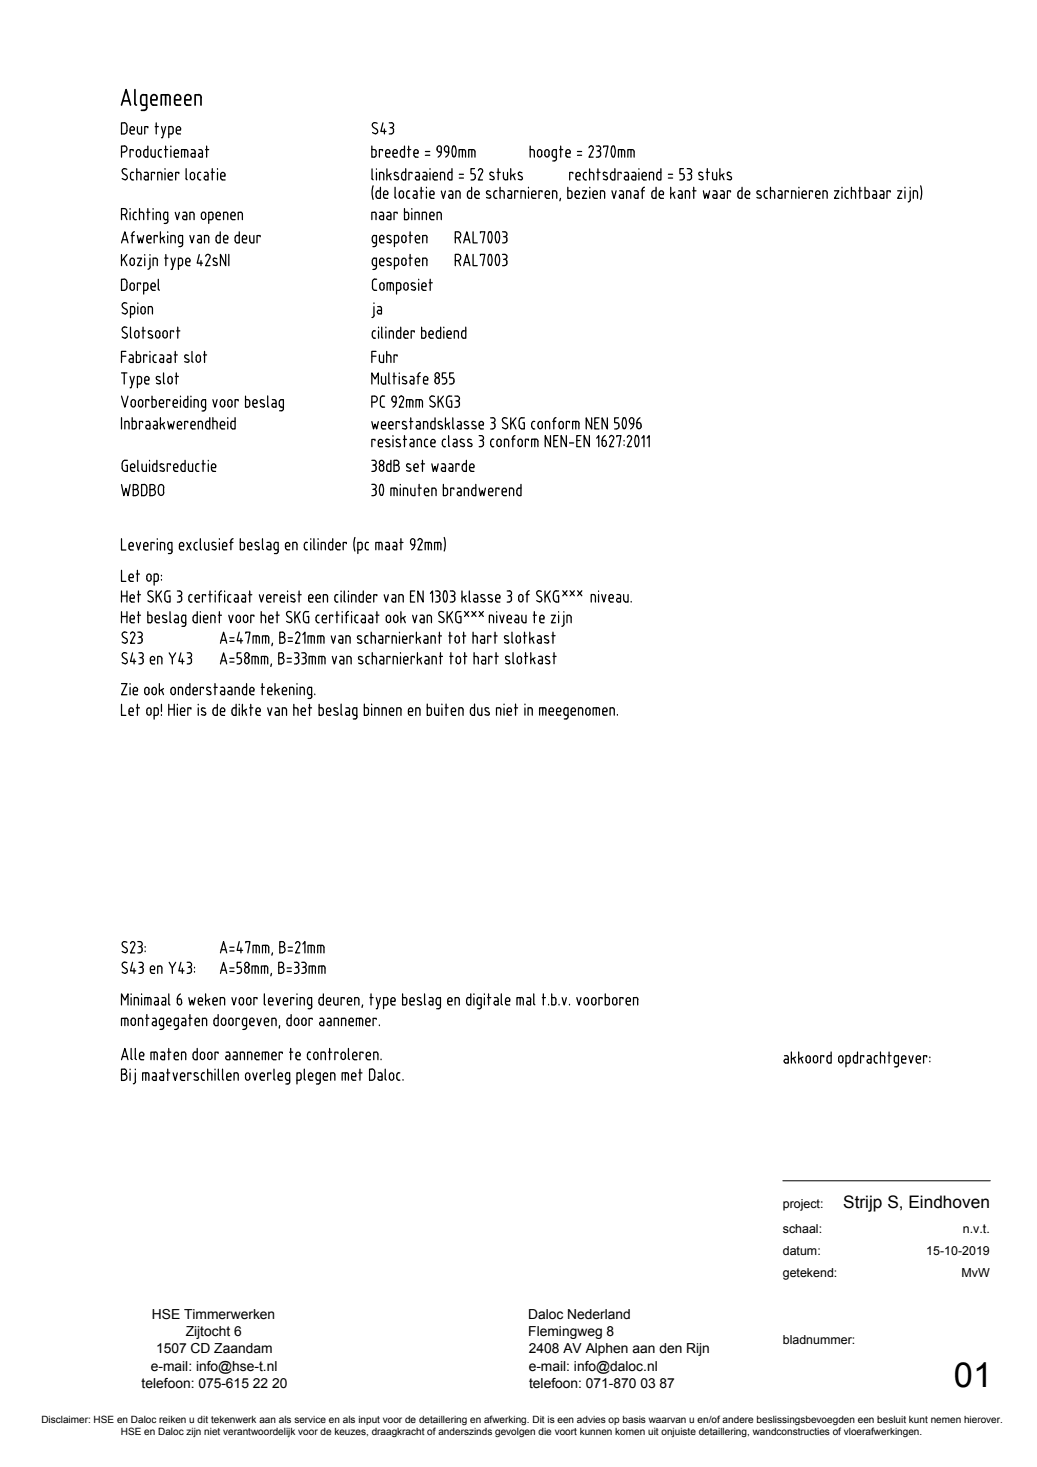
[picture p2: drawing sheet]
<svg xmlns="http://www.w3.org/2000/svg" width="210mm" height="297mm" viewBox="0 0 210 297" stroke-linecap="round" stroke-linejoin="round" font-family="sans-serif">
<defs><g id="words">
<text font-size="7" x="193.1" y="280.8">01</text>
<text font-size="5.7" x="78.3" y="65.6" transform="rotate(-90 78.3 65.6)">ja</text>
<text font-size="5.3" x="23.3" y="101.6">WBDBO</text>
<text font-size="4" x="92.8" y="125.9">***</text>
<g font-size="3.5">
<text x="112.5" y="121.7">***</text>
<text x="170.7" y="244.6">Strijp S, Eindhoven</text>
</g>
<g font-size="2.8">
<text x="30.7" y="267">HSE Timmerwerken</text>
<text x="106.9" y="267">Daloc Nederland</text>
<text x="31.6" y="274">1507 CD Zaandam</text>
<text x="37.6" y="270.5">Zijtocht 6</text>
<text x="106.9" y="270.5">Flemingweg 8</text>
<text x="107.1" y="274">2408 AV Alphen aan den Rijn</text>
<text x="28.7" y="281.1">telefoon: 075-615 22 20</text>
<text x="30.5" y="277.6">e-mail: info@hse-t.nl</text>
<text x="107" y="277.6">e-mail: info@daloc.nl</text>
<text x="107.1" y="281.1">telefoon: 071-870 03 87</text>
</g>
<g font-size="2.5">
<text x="158.5" y="244.6">project:</text>
<text x="158.5" y="249.6">schaal:</text>
<text x="194.9" y="249.6">n.v.t.</text>
<text x="158.5" y="254.1">datum:</text>
<text x="187.5" y="254.1">15-10-2019</text>
<text x="158.5" y="258.6">getekend:</text>
<text x="194.6" y="258.6">MvW</text>
<text x="158.5" y="272.1">bladnummer:</text>
</g>
<g font-size="2">
<text x="8.4" y="288.1">Disclaimer: HSE en Daloc reiken u dit tekenwerk aan als service en als input voor de detaillering en afwerking. Dit is een advies op basis waarvan u en/of andere beslissingsbevoegden een besluit kunt nemen hierover.</text>
<text x="24.5" y="290.6">HSE en Daloc zijn niet verantwoordelijk voor de keuzes, draagkracht of anderszinds gevolgen die voort kunnen komen uit onjuiste detaillering, wandconstructies of vloerafwerkingen.</text>
</g>
</g></defs>
<g fill="none" stroke="#000" stroke-width=".34">
<path d="M27.3 18.1v2.8M29 19.2h.7v2.5M29 19.2l-.4 .3-.1 1.2M30.6 19.9a.62 .62 0 0 1 .6-.7 .62 .62 0 0 1 .6 .7M30.6 19.9v.9M31.7 19.9v.3h-1.1M33.5 19.2v2.1M33.9 19.2h-1.3v2.1M33.9 19.2l.5 .3 .1 .3M34.4 19.8v1.5M35.3 19.9v.9l.3 .4 .9 .1M35.3 19.9a.62 .62 0 0 1 .7-.7 .62 .62 0 0 1 .6 .7"/>
<path d="M36.5 19.9v.3h-1.2M37.4 19.9v.9l.2 .4 1 .1M37.4 19.9a.62 .62 0 0 1 .6-.7 .62 .62 0 0 1 .7 .7M38.6 19.9v.3h-1.2M40.2 19.2h-.7v2.1M40.2 19.2l.5 .3v.3M40.7 19.8v1.5M24.6 21.3l.9-3.2 .9 3.2M24.9 20.4h1.3M27.3 20.9l.3 .4M28.5 20.7l.3 .5 .9 .1M28.6 22.3h.6"/>
<path d="M29.7 21.7l-.1 .3-.4 .3M30.6 20.8l.1 .2 .4 .3M31 21.3h.7"/>
</g>
<g fill="none" stroke="#000" stroke-width=".25">
<path d="M24.6 30.8h.5M24.9 35.1l.6 .4M25.1 24.9h-.5v2.2h.5M25.1 24.8a.64 .64 0 0 1 .6 .7v.9M25.2 30.8a.6 .6 0 0 0 .5-.6 .6 .6 0 0 0-.6-.6h-.5v2.2M25.5 35.5a.54 .54 0 0 1 .1 .8 .54 .54 0 0 1-.9-.2M25.7 34.3a.54 .54 0 0 0-.8 0 .54 .54 0 0 0 .1 .8M25.7 26.4a.64 .64 0 0 1-.6 .7M26.3 26.1l.1 .8 .2 .2M26.3 26.1a.45 .45 0 0 1 .5-.5 .45 .45 0 0 1 .4 .5M26.4 35.9l.1 .3 .3 .2M26.6 27.1h.6"/>
<path d="M26.8 34.9h.3M26.8 36.4h.3M26.8 34.9l-.3 .2-.1 .9M27 30.6v-.3h-.7v1.5M27.2 26.1v.3h-.9M27.6 30.8v.5M27.6 30.8a.45 .45 0 0 1 .4-.5 .45 .45 0 0 1 .5 .5M27.6 31.3a.45 .45 0 0 0 .4 .5 .45 .45 0 0 0 .5-.5M27.7 34.9h.5M27.7 34.1v2.3M27.8 25.6v1.1M27.9 26.7v.2l.3 .2"/>
<path d="M28.2 34.9l.3 .2v1.3M28.4 30.8v.5M28.7 25.6v1.5h-.5M29.1 30.8v.6M29.1 31.3l.1 .3 .3 .2M29.3 34.9h.3M29.5 30.3h.4M29.5 35.7h.5M29.5 30.3l-.3 .2-.1 .2M29.5 35.7a.36 .36 0 0 0-.3 .3 .36 .36 0 0 0 .3 .4M29.7 34.9l.3 .2v1.3h-.5M29.9 25.9v-.3h-.6v1.5"/>
<path d="M29.9 29.6v2.2h-.4M30.6 30.3v1.1M30.6 31.3l.1 .3 .3 .2M31.3 35.2v-.3h-.7v1.5M31.4 30.3v1.5h-.5M31.4 25.6h.6M31.6 24.9v2.2M32 30.8v.6M32.1 31.3v.3l.3 .2M32.4 34.9h-.5v1.5M32.4 34.9l.3 .2 .1 1.3M32.4 31.8h.3"/>
<path d="M32.7 30.3a.44 .44 0 0 0-.6 .4M32.7 25.6l.4 1.5M33.3 30.3h.7M33.4 34.1v.2M33.4 34.9v1.5M33.5 25.6l-.6 2.3h-.2M33.5 29.6v2.2M34.2 27.1h.5M34.4 36.4h.5M34.6 29.6v.1M34.6 30.3v1.5M34.7 25.6h-.5v2.3"/>
<path d="M34.7 25.6l.3 .2 .1 .9M34.9 35.4v.3h-.9M34.9 35.4a.44 .44 0 0 0-.3-.5 .44 .44 0 0 0-.5 .3v1l.3 .2M35.1 26.7l-.1 .2-.3 .2M35.3 30.8v.8l.3 .2M35.3 30.8a.45 .45 0 0 1 .4-.5 .45 .45 0 0 1 .5 .5M35.6 31.8h.5M35.7 26.1v.8l.3 .2M35.7 26.1a.45 .45 0 0 1 .4-.5 .45 .45 0 0 1 .5 .5M36 27.1h.5M36.1 30.8v.3h-.8M36.2 35.2v-.3h-.6v1.5"/>
<path d="M36.5 26.1v.3h-.8M37.4 30.3v1.5M37.7 34.1v2.1l.2 .2M38 30.8v1M38 30.7l-.2-.3-1.1-.1v1.5M38.7 30.3l.6 .1 .2 .3M39.4 35.4v.5M39.4 35.4a.45 .45 0 0 0-.4-.5 .45 .45 0 0 0-.5 .5v.5a.45 .45 0 0 0 .5 .5 .45 .45 0 0 0 .4-.5M39.5 30.8v1h-.6M39.5 31.1h-.5a.36 .36 0 0 0-.3 .3 .36 .36 0 0 0 .3 .4M40 35.9l.1 .3 .3 .2M40.3 30.3h.3"/>
<path d="M40.4 34.9h.2M40.4 36.4h.2M40.4 34.9l-.3 .2-.1 .9M40.6 30.3l.3 .2 .1 .2M41 30.8v1h-.5M41 31.1h-.5a.36 .36 0 0 0-.3 .3 .36 .36 0 0 0 .3 .4M41.4 34.9h.3M41.6 30.3h.6M41.6 35.7h.5M41.6 35.7a.36 .36 0 0 0-.3 .3 .36 .36 0 0 0 .3 .4M41.8 34.9l.3 .2v1.3h-.5M41.8 29.6v2.2"/>
<path d="M42.8 34.9h.6M43 34.1v2.3M44 34.1v.2M44 34.9v1.5M44.7 35.7h.9a.49 .49 0 0 0-.2-.7 .49 .49 0 0 0-.7 .2v1l.3 .2M45 36.4h.6M75.3 29.6v2.2h.5M75.3 30.3h.5M75.3 34.2v2l.2 .2M75.4 26.8l.6 .3M75.5 37.6l-.2 1.4 .2 1.4M75.6 25.8l.6 .4a.5 .5 0 0 1 .2 .5 .5 .5 0 0 1-.4 .4"/>
<path d="M75.8 30.3l.3 .2 .1 .2M76.1 30.8v.6M76.1 39.1v.6M76.2 31.3l-.1 .3-.3 .2M76.2 34.2v.1M76.2 34.9v1.5M76.3 25a.55 .55 0 0 0-.8-.1 .55 .55 0 0 0 .1 .9M76.8 36.4v-1.5h.5l.3 .2 .1 1.3M77 37.9v2.3l-.7-.1-.1-.4M77 38.7h-.7l-.1 .4M77.4 30.6v-.3h-.6v1.5M77.5 24.9l-.4 1.7h1"/>
<path d="M77.6 39.1l.1 .8 .3 .2M77.6 39.1a.45 .45 0 0 1 .5-.5 .45 .45 0 0 1 .4 .5M77.8 26.1v1M78.1 30.8a.45 .45 0 0 1 .4-.5 .45 .45 0 0 1 .5 .5M78.1 30.8v.8l.3 .2M78.3 34.2v2.2M78.4 31.8h.5M78.5 39.1v.3h-.9M78.7 35.4l.5 1M78.8 27.1h.4M78.8 24.9h.4M78.9 30.8v.3h-.8"/>
<path d="M79 25.9h.2M79.2 35.2l-.9 .5M79.2 24.8a.49 .49 0 0 1 .5 .5 .49 .49 0 0 1-.5 .5M79.2 25.9h.3l.2 .4M79.5 30.8l.1 .8 .3 .2M79.5 30.8a.45 .45 0 0 1 .5-.5 .45 .45 0 0 1 .4 .5M79.6 26.4a.5 .5 0 0 1-.4 .7M79.8 31.8h.6M79.9 35.5l.6 .3M80 37.9v2M80 39.9l.2 .2M80.1 34.9l.4 .1"/>
<path d="M80.1 34.9l-.3 .2 .1 .4M80.4 30.8v.3h-.9M80.5 35.8l.2 .3a.54 .54 0 0 1-.9 .2M80.8 39.1v.6M80.8 39.1a.45 .45 0 0 1 .5-.5 .45 .45 0 0 1 .4 .5M80.8 39.6a.45 .45 0 0 0 .5 .5 .45 .45 0 0 0 .4-.5M81 30.8v.6M81.1 31.3v.3l.3 .2M81.3 35.3v.7M81.3 35.9l.1 .3 .3 .2M81.7 34.9h.4M81.7 39.1v.6"/>
<path d="M81.7 34.9l-.3 .2-.1 .2M81.9 29.6v2.2h-.5M81.9 30.3l-.7 .1-.1 .3M82.1 34.1v2.3h-.4M82.3 39.1v.6M82.3 39.7a.44 .44 0 0 0 .6 .5M82.5 30.3h.6M82.7 29.6v2.2M82.9 38.7a.4 .4 0 0 0-.6 .4M83.4 35.2v-.3h-.6v1.5M83.7 38.7h.5l.2 .4M83.8 30.8l.1 .8 .2 .2"/>
<path d="M83.8 30.8a.45 .45 0 0 1 .4-.5 .45 .45 0 0 1 .5 .5M83.9 39.4h.5M83.9 39.4a.36 .36 0 0 0-.3 .4 .36 .36 0 0 0 .3 .3M84.1 31.8h.5M84.2 34.9h.3M84.4 35.7h.5M84.4 35.7a.36 .36 0 0 0-.3 .3 .36 .36 0 0 0 .3 .4M84.4 39.1v1.1h-.5M84.6 34.9l.3 .2v.2M84.6 30.8v.3h-.8M84.9 35.3v1.1h-.5M85 38.7h.7"/>
<path d="M85.3 37.9v2.3M85.6 34.9h.4M86 34.9l.4 .2v1.3h-.5M86.1 31.4h.9M86.1 30.7h.9M86.3 37.9v.1M86.3 38.7v1.5M86.4 35.7h-.5a.36 .36 0 0 0-.3 .3 .36 .36 0 0 0 .3 .4M87 39.1v.8l.3 .2M87 39.1a.45 .45 0 0 1 .4-.5 .45 .45 0 0 1 .5 .5M87 34.1v.2M87 34.9v1.5"/>
<path d="M87.8 39.1v.3h-.8M88 36.4h.5M88.5 30v.3M88.5 30a.45 .45 0 0 1 .4-.5 .45 .45 0 0 1 .5 .5M88.5 30.3l.2 .4 .2 .1M88.5 35.4v.3h-.8M88.6 35.4a.44 .44 0 0 0-.4-.5 .44 .44 0 0 0-.5 .3 1.17 1.17 0 0 0 .1 1.1l.2 .1M88.9 30.8h.4M89.3 38.7l.4 1.5 .5-1.5M89.3 30v.8M89.3 30.7a1.12 1.12 0 0 1-.6 1.1M89.6 34.9h-.4v1.5"/>
<path d="M89.6 34.9l.4 .2v1.3M90 30v.3M90 30a.45 .45 0 0 1 .4-.5 .45 .45 0 0 1 .4 .5M90 30.3l.2 .4 .2 .1M90.4 30.8h.4M90.6 35.3v.7M90.7 35.9v.3l.3 .2M90.8 30v.8M90.8 30.7a1.12 1.12 0 0 1-.6 1.1M90.9 38.7h.6l.2 .4M91 34.9h.5M91 34.9l-.3 .2v.2"/>
<path d="M91.1 39.4h.6M91.1 39.4a.36 .36 0 0 0-.3 .4 .36 .36 0 0 0 .3 .3M91.5 34.1v2.3h-.5M91.7 39.1v1.1h-.6M91.7 29.7l.2-.2a1.63 1.63 0 0 1 0 2.3l-.2-.2M91.7 29.7l-.2 .8 .2 1.1M93 36.1h.8M93 35.3h.8M93.1 39.1v1.1M93.1 39.1l-.1-.4h-.7v1.5M93.6 30.3v1.5M94.2 30.8v1"/>
<path d="M94.2 30.7l-.1-.3-1.2-.1v1.5M94.6 39.1v.6M94.7 39.7v.2l.3 .3M95 38.7h.5M95 38.6l-.3 .3v.2M95.3 36.4h.5M95.5 37.9v2.3h-.5M95.5 30.3v1.5M95.8 30.3h-.9v1.5M95.8 30.3l.3 .2v.2M95.8 35.2h.2l.2 .5M96.1 34.1h-.8v1.1h.5"/>
<path d="M96.1 39.1v.7M96.1 39.1a.45 .45 0 0 1 .4-.5 .45 .45 0 0 1 .5 .5M96.1 30.8v1M96.1 39.8l.4 .3M96.2 35.7v.2M96.2 35.9l-.2 .4-.2 .1M96.8 34.5a.45 .45 0 0 1 .7-.3 .45 .45 0 0 1 .1 .7M97 39.1v.3h-.9M97.6 34.9l-.8 1.5h.9M98.6 39.2l.5 .4M98.7 38.6l.5 .2M98.8 38.6l-.3 .3 .1 .3"/>
<path d="M99.2 39.5l.1 .4a.54 .54 0 0 1-.8 .1M99.3 35.5l.6 .3M99.9 35.8l.1 .3a.54 .54 0 0 1-.8 .2M99.9 35l-.6-.1-.1 .4 .1 .2M99.9 39.1v.6M100 39.7a.44 .44 0 0 0 .6 .5M100.6 38.6a.44 .44 0 0 0-.6 .5M100.6 34.9h.7M100.8 34.1v2.3M101.2 38.6h.5M101.2 37.9v2.3M101.7 38.6l.3 .3 .1 .2"/>
<path d="M101.9 34.9v1.1M101.9 35.9l.1 .3 .3 .2M102.1 39.1v1.1M102.7 34.9v1.5h-.4M102.8 38.6l.6 .1 .2 .4M103 39.4h.5M103.1 39.4a.36 .36 0 0 0-.4 .4 .36 .36 0 0 0 .4 .3M103.4 34.1v2.3M103.5 39.1v1.1h-.5M103.8 35.4l.5 1M104.3 35.2l-.9 .5M104.8 38.9v-.3h-.6v1.6"/>
<path d="M104.9 36.3l.6 .1M105 35.5l.6 .3M105.2 34.9l.4 .1M105.2 34.9l-.3 .2 .1 .4M105.6 35.8l.1 .3-.2 .3M106.3 39.1v1.1M106.3 39.1l-.1-.4-.7-.1v1.6M107 37.9v.1M107 38.6v1.6M107.3 30.3l.7 .1 .2 .3M107.3 29.6v2.2M107.6 39.1a.45 .45 0 0 1 .5-.5 .45 .45 0 0 1 .4 .5"/>
<path d="M107.6 39.1l.1 .8 .2 .2M108.2 30.8v1M108.5 39.1v.3h-.9M108.8 30.8v.5M108.8 30.8a.45 .45 0 0 1 .4-.5 .45 .45 0 0 1 .5 .5M108.8 31.3a.45 .45 0 0 0 .4 .5 .45 .45 0 0 0 .5-.5M109.6 30.8v.5M109.7 38.9v-.3h-.6v1.6M110.3 30.8a.45 .45 0 0 1 .4-.5 .45 .45 0 0 1 .5 .5M110.3 31.3a.45 .45 0 0 0 .4 .5 .45 .45 0 0 0 .5-.5M110.3 30.8v.5M110.4 39.1v.7"/>
<path d="M110.4 39.1a.45 .45 0 0 1 .4-.5 .45 .45 0 0 1 .5 .5M110.4 39.8l.3 .3M111.1 30.8v.5M111.2 39.1v.3h-.8M111.8 30.8v.6M111.8 30.7l.2-.3 .6-.1v1.8M111.8 31.3l.1 .3 .3 .2M111.9 32.6h.4M112.1 31.8h.5M112.3 38.6h-.5v1.6M112.3 38.6l.3 .3 .1 .2M112.6 32.1v.2l-.3 .2"/>
<path d="M112.7 39.1v1.1M113.3 30.3h.6M113.5 29.6v2.2M114.6 30.8v.8l.3 .2M114.6 30.8a.45 .45 0 0 1 .4-.5 .45 .45 0 0 1 .4 .5M114.9 31.8h.5M114.9 37.9v2.3h.5M114.9 38.6h.5M115.4 30.8v.3h-.8M115.4 38.6l.3 .3 .1 .2M115.8 39.1l-.1 .8-.3 .3M116 35.2v-.3h-.7v1.5"/>
<path d="M116.4 39.1l.1 .8 .3 .2M116.4 39.1a.45 .45 0 0 1 .5-.5 .45 .45 0 0 1 .4 .5M116.6 35.7h.8a.49 .49 0 0 0 0-.6 .49 .49 0 0 0-.6-.1 1.16 1.16 0 0 0-.1 1.3l.2 .1M116.9 31.4h.8M116.9 30.7h.8M116.9 36.4h.5M117.3 39.1v.3h-.9M117.9 38.6h.8l-.8 1.6h.8M118.1 35.4v.6M118.1 35.9l.1 .3 .3 .2M118.4 36.4h.3M118.7 34.9a.44 .44 0 0 0-.6 .5"/>
<path d="M119.2 29.9a.45 .45 0 0 1 .7-.3 .45 .45 0 0 1 .1 .7M119.3 34.9h.5M119.3 34.2v2.2M119.4 37.9v.1M119.4 38.6v1.6M119.8 34.9l.3 .2 .1 1.3M120 39.1a.45 .45 0 0 1 .5-.5 .45 .45 0 0 1 .4 .5M120 30.3l-.8 1.5h.9M120 39.1v.7M120.1 39.8l.3 .3M120.7 31.8h.4M120.7 29.6h.4"/>
<path d="M120.8 34.9h.7M120.9 39.1v.3h-.9M120.9 30.6h.2M121 34.2v2.2M121.1 29.5a.49 .49 0 0 1 .5 .5 .49 .49 0 0 1-.5 .5M121.1 30.6h.3l.2 .4M121.5 31.1v.2M121.6 31.3l-.2 .4-.3 .1M122.2 29.8v-.2h.9l-.5 2.2M122.2 35.5l.6 .3 .2 .3a.51 .51 0 0 1-.9 .2M122.4 34.9l-.3 .2 .1 .4M122.4 39.1v1.1"/>
<path d="M122.4 39.1l-.2-.4-.7-.1v1.6M122.4 34.9l.5 .1M123.6 35.3v.7M123.6 35.9l.1 .3 .3 .2M123.9 38.6l.4 1.6 .4-1.6M123.9 31.7l.2 .1 .3-.1M124 34.9h.5M124 34.9l-.3 .2-.1 .2M124.3 29.7l.2 .8-.2 1.1M124.4 29.7l-.4-.1-.2 .4-.1 .9 .2 .7M124.5 34.1v2.3h-.5M125.4 38.6h.4"/>
<path d="M125.7 35.2v-.3h-.6v1.5M125.8 30.3v1.5M125.8 38.6l.3 .3 .1 .2M126.1 30.3h-.9v1.5M126.1 30.3l.3 .2v.2M126.2 39.1v1.1h-.6M126.2 39.4h-.5a.36 .36 0 0 0-.4 .4 .36 .36 0 0 0 .4 .3M126.4 30.8v1M126.4 34.9h.4M126.9 34.9l.3 .2v1.3h-.5M127.2 35.7h-.5a.36 .36 0 0 0-.3 .3 .36 .36 0 0 0 .3 .4M127.7 39.1v1.1"/>
<path d="M127.7 39.1l-.2-.4-.7-.1v1.6M127.7 30.3v1.5M127.9 34.9h.4M128.1 35.7h.6M128.2 35.7a.36 .36 0 0 0-.4 .3 .36 .36 0 0 0 .4 .4M128.3 34.9l.3 .2 .1 1.3h-.6M128.4 30.8v1M128.4 30.7l-.2-.3-1.1-.1v1.5M128.4 38.6l.6 .1 .2 .4M128.7 39.4h.5M128.7 39.4a.36 .36 0 0 0-.3 .4 .36 .36 0 0 0 .3 .3M129.2 39.1v1.1h-.5"/>
<path d="M129.3 34.1v.2M129.3 34.9v1.5M129.8 38.6h.6M130 36l.3 .4M130.3 36.4h.5M130.5 37.9l-.3 .1-.2 .4v1.8M130.8 35.4v.3h-.8M130.9 35.4a.45 .45 0 0 0-.5-.5 .45 .45 0 0 0-.4 .5v.7M132 34.9h-.6v1.5M132 39.1v.8l.3 .3M132 34.9l.3 .2v.2M132.3 35.3v1.1"/>
<path d="M132.3 38.6h.5M132.3 38.6l-.3 .3v.2M132.8 37.9v2.3h-.5M132.9 35.3v.7M133 35.9v.3l.3 .2M133.3 34.9h.5M133.3 34.9l-.3 .2v.2M133.4 39.1l.1 .8 .3 .2M133.4 39.1a.45 .45 0 0 1 .5-.5 .45 .45 0 0 1 .4 .5M133.8 34.1v2.3h-.5M134.3 39.1v.3h-.9M135.3 36.1h.8"/>
<path d="M135.3 35.3h.8M135.8 37.9v2.3M136.2 39.1l.4 1.1M136.6 38.9l-.8 .5M137.4 38.6h.3M137.6 36.4h.4M137.7 38.6l.3 .3 .1 .2M138.1 39.1v1.1h-.5M138.1 39.4h-.5a.36 .36 0 0 0-.3 .4 .36 .36 0 0 0 .3 .3M138.3 34.1h-.7v1.1h.7l.2 .5M138.5 35.7v.2M138.5 35.9l-.2 .4-.2 .1"/>
<path d="M139.1 36.4h.4M139.1 34.1h.4M139.2 38.6h-.5v1.6M139.3 38.6l.3 .3v.2M139.3 35.2h.2M139.6 34.1a.49 .49 0 0 1 .4 .5 .49 .49 0 0 1-.4 .5M139.6 35.2h.2l.2 .5M139.6 39.1v1.1M140 35.7v.2M140 35.9l-.2 .4-.2 .1M140.2 38.6h.7M140.4 37.9v2.3"/>
<path d="M141.5 36.3l.6 .1M141.6 35.5l.6 .3M142.2 35.8l.1 .3-.2 .3M142.2 35l-.6-.1-.1 .4 .1 .2M142.4 38.6l.3 1.6 .3-1.1 .3 1.1 .3-1.6M143 34.9h.6M143.2 34.1v2.3M144.2 34.9v1.1M144.4 38.6h.3M144.8 38.6l.3 .3v.2M145.1 34.9v1.5l-.7-.1-.2-.4M145.1 39.1v1.1h-.5"/>
<path d="M145.1 39.4h-.5a.36 .36 0 0 0-.3 .4 .36 .36 0 0 0 .3 .3M145.7 34.1v2.3M145.9 38.6l.5 .1 .2 .4M146.1 35.4l.5 1M146.6 35.2l-.9 .5M146.6 39.1v1.1h-.5M146.6 39.4h-.5a.36 .36 0 0 0-.3 .4 .36 .36 0 0 0 .3 .3M147.9 38.9v-.3h-.7v1.6M147.9 35l-.6-.1-.1 .4 .7 .5 .2 .3a.54 .54 0 0 1-.9 .2M149.4 39.1v.6M150.2 37.9v2.3l-.6-.1-.2-.4M150.2 38.6l-.6 .1-.2 .4"/>
<path d="M150.8 39.1v.7M150.9 39.8l.3 .3M150.9 39.1a.45 .45 0 0 1 .4-.5 .45 .45 0 0 1 .5 .5M151.7 39.1v.3h-.9M153.2 40l.6 .1M153.9 39.5l.2 .4-.3 .2M153.9 38.8l-.4-.2-.3 .3 .1 .3 .6 .4M154.7 39.1v.6M154.7 39.7l.1 .2 .3 .2M155.1 38.6h.2M155.1 38.6l-.3 .3-.1 .2M156 38.6h.4"/>
<path d="M156 37.9v2.3M156.4 38.6l.4 .3v.2M156.8 39.1v1.1M157.6 38.6h.3M158 38.6l.3 .3v.2M158.3 39.1v1.1h-.5M158.3 39.4h-.5a.36 .36 0 0 0-.3 .4 .36 .36 0 0 0 .3 .3M159.6 38.9v-.3h-.7v1.6M161.1 39.1l-.2-.4-.7-.1v1.6M161.1 39.1v1.1M161.7 37.9v.1M161.7 38.6v1.6"/>
<path d="M162.3 39.1l.1 .8 .3 .2M162.3 39.1a.45 .45 0 0 1 .5-.5 .45 .45 0 0 1 .4 .5M163.2 39.1v.3h-.9M164.5 38.9v-.3h-.7v1.6M165.1 39.1l.1 .8 .3 .2M165.1 39.1a.45 .45 0 0 1 .4-.5 .45 .45 0 0 1 .5 .5M165.9 39.1v.3h-.8M167 38.6h-.4v1.6M167.1 38.6l.3 .3v.2M167.4 39.1v1.1M168.9 38.6h.9l-.9 1.6h.9M170.4 37.9v.1"/>
<path d="M170.4 38.6v1.6M171.1 39.1v.8l.3 .2M171.4 38.6h.3M171.4 38.6l-.3 .3v.2M172.3 38.6l.7 .1 .2 .4M172.3 37.9v2.3M173.2 39.1v1.1M173.8 38.6h.7M174 37.9v2.3M175.1 37.9v2.3h.5M175.1 38.6h.5M175.6 38.6l.3 .3v.2"/>
<path d="M175.9 39.1v.8l-.3 .2M176.7 38.6l.5 .1 .2 .4M177.4 39.1v1.1h-.5M177.4 39.4h-.5a.36 .36 0 0 0-.3 .4 .36 .36 0 0 0 .3 .3M178.2 38.6l.6 .1 .1 .4M178.4 39.4h.5M178.4 39.4a.36 .36 0 0 0-.3 .4 .36 .36 0 0 0 .3 .3M178.9 39.1v1.1h-.5M180.2 38.9v-.3h-.7v1.6M181.7 38.6h.8l-.8 1.6h.8M183.2 37.9v.1M183.2 38.6v1.6"/>
<path d="M184.2 37.9v.1M184.2 38.6v1.8M185.7 39.1l-.2-.4-.6-.1v1.6M185.7 39.1v1.1M186.4 37.6l.2 1.4-.2 1.4M24.6 43.5h.6a.62 .62 0 0 0 .5-.7 .62 .62 0 0 0-.6-.6h-.5v2.3M24.6 49.2l.7-2.3 .6 2.3M24.6 51.5v2.3M24.8 48.5h.9M25 52.4l.7 1.4M25.1 56.5h-.5v2.3h.5M25.1 56.5a.64 .64 0 0 1 .6 .7"/>
<path d="M25.3 43.5l.4 1M25.7 57.2v.9a.64 .64 0 0 1-.6 .7M25.7 51.5l-1.1 1.4M26.3 42.2v.2M26.3 43v1.5M26.3 58.3a.45 .45 0 0 0 .5 .5 .45 .45 0 0 0 .4-.5M26.5 47.7h.7M26.8 47.4v1.8M27 43.4v.7M27 44l.1 .3 .3 .2M27.2 52.8v.5M27.2 57.8v.5"/>
<path d="M27.2 46.9l-.2 .1-.2 .4M27.2 52.8a.45 .45 0 0 0-.4-.5 .45 .45 0 0 0-.5 .5v.5a.45 .45 0 0 0 .5 .4 .45 .45 0 0 0 .4-.4M27.2 57.8a.45 .45 0 0 0-.4-.5 .45 .45 0 0 0-.5 .5v.5M27.3 43h.3M27.3 44.5h.3M27.4 43l-.3 .2-.1 .2M27.8 47.7l.3 1.5 .3-1 .3 1 .4-1.5M27.8 52.3h.9l-.9 1.5h.9M28.2 43h.5M28.2 42.2v2.3M28.4 57.6v-.3h-.6v1.5M28.7 43l.3 .2 .1 1.3"/>
<path d="M29.3 51.5v.2M29.3 52.3v1.5M29.7 43h.7M29.7 48.2v.6M29.7 48.1a.45 .45 0 0 1 .5-.4 .45 .45 0 0 1 .4 .4M29.8 48.8l.3 .3M29.9 57.7v.9l-.3 .2h-.5M29.9 42.2v2.3M29.9 57.7l-.1-.4h-.7v2.2M30.1 49.2h.5M30.4 51.5v.2M30.4 52.3v1.7"/>
<path d="M30.4 54l-.2 .4-.2 .1M30.6 48.2v.2h-.9M30.6 58.4l.3 .3M30.9 58.8h.5M31 42.2v.2M31 43v1.5M31.4 57.8v.3h-.8M31.5 57.8a.45 .45 0 0 0-.5-.5 .45 .45 0 0 0-.4 .5v.6M31.5 52.3h-.5v1.5M31.5 52.3l.3 .2 .1 .2M31.8 47.9v-.2h-.6v1.5M31.8 52.7v1.1"/>
<path d="M32 56.5v2M32 58.5l.3 .2M32.1 43h-.5v1.5M32.1 43l.3 .2 .1 1.3M32.5 46.9v2.3M32.9 48.2l.4 1M33.1 43.4v.7M33.1 44l.2 .4 .7 .1M33.2 45.2h.4M33.3 47.9l-.8 .5M33.4 52.3h.6M33.5 43h.5v1.8"/>
<path d="M33.5 43l-.3 .2-.1 .2M33.6 51.5v2.3M34 46.9v.2M34 47.7v1.5M34 44.8l-.1 .2-.3 .2M34.6 52.3l.5 1.5M35.1 47.7h-.5v1.5M35.1 47.7l.3 .2 .1 .2M35.5 43l.4 1.5 .4-1.5M35.5 52.3l-.7 2.3h-.2M35.5 48.1v1.1M36.1 48.1l.1 .9 .3 .2"/>
<path d="M36.1 53.8h.5M36.2 49.9h.4M36.4 47.7h.6v1.8M36.4 49.2h.6M36.5 47.7l-.3 .2-.1 .2M37 53.3l-.1-.8-.3-.2h-.5v2.3M37 49.5l-.1 .2-.3 .2M37 53.3l-.1 .2-.3 .2M37 43h.4M37.3 43.7h.5M37.3 43.7a.36 .36 0 0 0-.3 .4 .36 .36 0 0 0 .3 .3M37.4 43l.4 .2v1.3h-.5"/>
<path d="M37.6 53h.8a.49 .49 0 0 0 0-.5 .49 .49 0 0 0-.6-.2l-.2 .5v.6M37.6 53.4l.4 .3M37.9 53.8h.5M38.4 47.7l.5 1.5 .4-1.5M38.9 43h-.5v1.5M38.9 43l.3 .2 .1 1.3M40 47.7h.4M40.3 51.5l-.4 1.8h1.1M40.4 47.7l.3 .2 .1 .2M40.7 52.8v1M40.8 43.5v.4a.45 .45 0 0 0 .4 .5 .45 .45 0 0 0 .5-.5M40.8 48.1v1.1h-.5"/>
<path d="M40.8 48.4h-.5a.36 .36 0 0 0-.3 .4 .36 .36 0 0 0 .3 .3M40.8 43.4a.45 .45 0 0 1 .4-.4 .45 .45 0 0 1 .5 .4M41.6 43.5v.5M41.9 47.7h-.5v1.5M41.9 47.7l.3 .2v.2M42.1 51.5l-.5 .4M42.1 51.5l.4 .3v.5M42.2 48.1v1.1M42.4 52.3l-.8 1.5h.9M42.8 43h-.6v2.2M42.8 43l.3 .2v.9M43.1 44l-.1 .4-.8 .1"/>
<path d="M43.2 52.9l.6 .3M43.7 43.5v.6M43.7 48.1v.7M43.7 43.4a.45 .45 0 0 1 .5-.4 .45 .45 0 0 1 .4 .4M43.8 44.1l.3 .3M43.8 53.1l.2 .4a.51 .51 0 0 1-.9 .1M43.9 52.4l-.6-.1-.1 .4 .1 .2M44.1 44.5h.5M44.1 47.7h.5M44.1 47.7l-.3 .2v.2M44.6 43.5v.2h-.9M44.6 46.9v2.3l-.6-.1-.2-.4"/>
<path d="M45.3 48.1a.45 .45 0 0 1 .4-.4 .45 .45 0 0 1 .4 .4M45.3 48.2v.8l.3 .1M45.6 49.2h.5M45.7 51.5v2.3l-1.1-2.3v2.3M45.7 43h-.4v1.5M45.7 43l.4 .2v1.3M46.1 48.2v.2h-.8M46.3 51.5v2.3M46.7 43.5l.1 .8 .3 .1M46.7 43.4a.45 .45 0 0 1 .5-.4 .45 .45 0 0 1 .4 .4M47 44.5h.6M47.6 43.5v.2h-.9"/>
<path d="M47.6 48.1v.7M48 47.7h.4M48 47.7l-.3 .2-.1 .2M48.4 46.9v2.3l-.6-.1-.2-.4M48.7 43h-.5v1.5M48.7 43l.3 .2 .1 1.3M49.1 48.1a.45 .45 0 0 1 .4-.4 .45 .45 0 0 1 .5 .4M49.1 48.2v.8l.3 .1M49.4 49.2h.5M49.9 48.2v.2h-.8M50.5 47.7v1.1M50.6 48.7v.3l.3 .2"/>
<path d="M51.4 47.7v1.5h-.5M52.7 47.9v-.2h-.7v1.5M75.4 48.1v.7M75.4 52.7v.6M75.4 48.7l.2 .4 .6 .1M75.4 52.7l.2-.4h.6v1.8M75.4 53.3v.2l.4 .2M75.4 58.2l.1 .3 .4 .3M75.5 49.9h.3M75.5 54.6h.3M75.7 47.7h.5v1.8M75.7 53.8h.5"/>
<path d="M75.8 47.7l-.4 .2v.2M75.8 43h-.5v1.5M75.8 43l.3 .2 .1 .2M75.9 56.5h.3M75.9 56.5l-.4 .3-.1 1.4M76.1 43.4v1.1M76.2 49.5v.2l-.4 .2M76.2 54.1v.2l-.4 .2M76.8 48.2v.6M76.8 48.1a.45 .45 0 0 1 .5-.4 .45 .45 0 0 1 .4 .4M76.9 57.7a.45 .45 0 0 1 .4-.4 .45 .45 0 0 1 .5 .4M76.9 58.3a.45 .45 0 0 0 .4 .4 .45 .45 0 0 0 .5-.4"/>
<path d="M76.9 43h.4M76.9 57.8v.5M76.9 48.8l.3 .3M76.9 53.4l.3 .3M77.1 43.7h.5M77.1 43.7a.36 .36 0 0 0-.3 .4 .36 .36 0 0 0 .3 .3M77.2 49.2h.5M77.2 53.8h.5M77.3 43l.3 .2v1.3h-.5M77.7 48.2v.2h-.9M77.7 52.8v.2h-.9M77.7 57.8v.5"/>
<path d="M77.7 52.8a.45 .45 0 0 0-.4-.5 .45 .45 0 0 0-.5 .5v.6M77.9 40.2h.6M78.4 43h.3M78.4 49l.6 .1M78.6 47.7h-.2l-.1 .4 .9 .6-.1 .4-.2 .1M78.6 52.3h-.2l-.1 .4 .7 .5M78.6 47.7l.5 .1M78.6 52.3l.5 .1M78.8 43l.3 .2v1.3h-.5M79 57.3v1.5M79.1 53.1l.1 .4a.51 .51 0 0 1-.8 .1M79.1 43.7h-.5a.36 .36 0 0 0-.3 .4 .36 .36 0 0 0 .3 .3"/>
<path d="M79.6 57.7v1.1M79.6 57.7l-.1-.4h-1.1v1.5M79.8 53.8h.5M80.3 58.8h.5M80.3 47.7h-.5v2.2M80.3 47.7l.3 .2 .1 .2M80.4 43.3v-.3h-.6v1.5M80.7 48.1l-.1 .9-.3 .2h-.5M80.7 53.3l-.1-.8-.3-.2h-.5v2.2M80.7 53.3l-.1 .2-.3 .2M80.8 57.3h-.5v2.2M80.8 57.3l.3 .2 .1 .2"/>
<path d="M81.1 57.7v.7M81.2 58.3l-.1 .3-.3 .2M81.3 48.2v.5M81.3 48.1a.45 .45 0 0 1 .5-.4 .45 .45 0 0 1 .4 .4M81.3 48.6a.45 .45 0 0 0 .5 .5 .45 .45 0 0 0 .4-.5M81.7 57.8v.5M81.7 57.7a.45 .45 0 0 1 .5-.4 .45 .45 0 0 1 .4 .4M81.7 58.3a.45 .45 0 0 0 .5 .4 .45 .45 0 0 0 .4-.4M81.9 42.2v2.3h.4M81.9 43h.4M82.2 48.2v.5M82.2 52.8v.5"/>
<path d="M82.2 52.8a.45 .45 0 0 0-.4-.5 .45 .45 0 0 0-.5 .5v.5a.45 .45 0 0 0 .5 .4 .45 .45 0 0 0 .4-.4M82.4 43l.3 .2v.9M82.6 57.8v.5M82.7 44v.3l-.3 .2M82.8 47.7h.6M82.8 52.3h.6M83 46.9v2.3M83 51.5v2.3M83.4 42.2v.2M83.4 43v1.5M83.5 57.3h-.2l-.1 .4 .7 .5M83.5 57.3l.5 .1"/>
<path d="M84 58.1l.1 .4a.51 .51 0 0 1-.8 .1M84.1 48.2v.6M84.1 48.1a.45 .45 0 0 1 .4-.4 .45 .45 0 0 1 .5 .4M84.1 48.8l.3 .3M84.1 53.4l.3 .3M84.4 49.2h.5M84.4 53.8h.5M84.5 43h-.5v1.5M84.5 43l.3 .2 .1 .2M84.8 56.5v.2M84.8 57.3v1.5M84.8 43.4v1.1"/>
<path d="M84.9 48.2v.2h-.8M84.9 52.8v.2h-.8M85 52.8a.45 .45 0 0 0-.5-.5 .45 .45 0 0 0-.4 .5v.6M85.4 57.8v.8l.3 .1M85.4 57.7a.45 .45 0 0 1 .4-.4 .45 .45 0 0 1 .5 .4M85.7 58.8h.5M86 43h-.5v1.5M86 43l.3 .2 .1 .2M86.1 47.7h-.5v1.5M86.1 47.7l.3 .2v.2M86.2 57.8v.2h-.8M86.3 43.4v1.1"/>
<path d="M86.4 48.1v1.1M86.4 52.7v1.1M86.4 52.7l-.1-.4h-.7v1.5M86.9 57.3h.6M87 43.5v.8l.3 .1M87 43.4a.45 .45 0 0 1 .4-.4 .45 .45 0 0 1 .5 .4M87.1 56.5v2.3M87.3 44.5h.5M87.3 40.2h.5M87.8 43.5v.2h-.8M88.9 43h-.4v1.5M89 43l.3 .2v1.3"/>
<path d="M92.2 48.2h.5M92.2 52.8h.5M92.7 46.9h-.5v2.3M92.7 51.5h-.5v2.3M92.7 46.9a.62 .62 0 0 1 .6 .6 .62 .62 0 0 1-.6 .7M92.7 51.5a.62 .62 0 0 1 .6 .6 .62 .62 0 0 1-.6 .6M92.8 48.2l.4 1M92.8 52.8l.4 1M93.9 49.2l.6-2.3 .6 2.3M93.9 53.8l.6-2.3 .6 2.3M94.1 48.5h.9M94.1 53.2h.9"/>
<path d="M95.8 46.9v2.3h.8M95.8 51.5v2.3h.8M96.4 40.2h.6M97.2 47.2v-.3h.9l-.4 2.3M97.2 51.8v-.3h.9l-.4 2.3M99 49l.2 .2 .2-.2M99.4 47l.2 .8-.2 1.2M99.4 51.6l.2 .8-.2 1.2M99.4 47l-.3-.1-.3 .5v.8l.2 .8M99.4 51.6l-.2-.1a1.63 1.63 0 0 0 0 2.2l.2-.1M100.5 49l-.2-1.2 .2-.8 .2-.1 .2 .1 .2 .8-.2 1.2M100.5 51.6l.2-.1a1.63 1.63 0 0 1 0 2.2l-.2-.1-.2-.8z"/>
<path d="M100.5 49l.2 .2 .2-.2M101.7 46.9h.5a.49 .49 0 0 1 .4 .5 .49 .49 0 0 1-.4 .5M101.7 51.5h.5a.49 .49 0 0 1 .4 .5 .49 .49 0 0 1-.4 .5M101.7 49.2h.5M101.7 53.8h.5M101.9 52.5a.51 .51 0 0 1 .7 .5M101.9 47.9h.3M102.2 47.9l.2 .1 .2 .4M102.6 48.4v.3M102.6 53v.3M102.6 48.6l-.2 .5h-.2M102.6 53.3l-.2 .4h-.2"/>
<path d="M107.9 40.2h.6M110.7 40.2h.5M113.5 40.2l-.2 .5M116.8 40.2h.5M120.4 40.2h.5M133.7 40.2h.6M151.2 40.2h.5M155.1 40.2h.2M162.6 40.2h.6M165.4 40.2h.5M171.4 40.2h.3M184.3 40.4l-.2 .4-.3 .1"/>
<path d="M24.6 72.1h.9M24.6 75.5h1.1M24.7 63.3l.7 .3M24.7 68.2l.7 .3M24.9 62.3l.6 .3M25.1 61.3l.6 .1M25.1 66.2l.6 .1M25.1 75.5v2.3M25.2 61.3a.5 .5 0 0 0-.5 .4 .5 .5 0 0 0 .3 .5M25.2 66.2a.5 .5 0 0 0-.5 .4 .5 .5 0 0 0 .3 .6l.5 .3M25.5 71.1h-.9v2.3M25.5 62.6a.5 .5 0 0 1 .3 .5 .5 .5 0 0 1-.5 .4"/>
<path d="M25.5 67.5a.5 .5 0 0 1 .3 .6 .5 .5 0 0 1-.5 .3M26.2 71.9h.4M26.3 76.2l.5 1.6M26.4 66.2v2l.2 .2M26.4 63.6h.5M26.6 71.9l.3 .2 .1 1.3h-.6M26.9 62.1h-.5v2.2M26.9 62l.3 .3 .1 .8M27 72.6h-.6a.36 .36 0 0 0-.3 .4 .36 .36 0 0 0 .3 .3M27.2 76.2l-.7 2.3h-.2M27.3 63.1l-.1 .3-.3 .2M27.6 71.1v2.3l.7-.1a1.23 1.23 0 0 0 0-1.4h-.7"/>
<path d="M27.9 61.3v.2M27.9 62.1v1.5M28.1 67.5v.5M28.2 67.4a.45 .45 0 0 0-.5-.4 .45 .45 0 0 0-.4 .4v.6a.45 .45 0 0 0 .4 .4 .45 .45 0 0 0 .5-.4M28.7 76.7l-.1 .8-.3 .3h-.5M28.7 76.7l-.2-.4-.7-.1v2.3M28.7 67h.7M28.8 62.2a.45 .45 0 0 1 .6 .4v.5a.45 .45 0 0 1-.4 .5 .45 .45 0 0 1-.5-.5v-.5zM29 66.2v2.3M29.3 77h.8a.49 .49 0 0 0 0-.6 .49 .49 0 0 0-.6-.1 1.16 1.16 0 0 0 0 1.4h.1M29.6 77.8h.5M29.7 72.1v-.2h-.6v1.5"/>
<path d="M30 68.3l.6 .1M30.4 71.1v.2M30.4 71.9v1.5M30.5 62.1h-.5v1.5M30.5 62l.3 .3 .1 1.3M30.8 67.9l.1 .3-.3 .3M30.8 67.1l-.5-.1-.3 .2 .2 .3 .5 .4M31 72.3v.7M31 72.9a.44 .44 0 0 0 .6 .5M31.6 71.9a.44 .44 0 0 0-.6 .4M31.7 77.6l.6 .1M31.7 76.8l.6 .4"/>
<path d="M32.3 67.5v.5M32.4 77.1l.1 .4-.3 .2M32.4 71.9h.6l.1 .4M32.4 67.4a.45 .45 0 0 0-.5-.4 .45 .45 0 0 0-.4 .4v.6a.45 .45 0 0 0 .5 .4 .45 .45 0 0 0 .4-.4M32.4 76.4l-.7-.1-.1 .4 .2 .1M32.6 72.6h.5M32.6 72.6a.36 .36 0 0 0-.3 .4 .36 .36 0 0 0 .3 .3M33.1 72.3v1.1h-.5M33.1 75.5v2l.2 .2M33.2 67a.45 .45 0 0 1 .7 .4v.6a.45 .45 0 0 1-.5 .4 .45 .45 0 0 1-.4-.4v-.6zM33.9 71.9h.6l.1 .4M34.1 72.6h.5"/>
<path d="M34.1 72.6a.36 .36 0 0 0-.3 .4 .36 .36 0 0 0 .3 .3M34.6 72.3v1.1h-.5M34.8 76.7v.5M34.9 76.7a.45 .45 0 0 0-.5-.5 .45 .45 0 0 0-.4 .5v.5a.45 .45 0 0 0 .4 .5 .45 .45 0 0 0 .5-.5M35.1 67.2v-.2h-.6v1.5M35.3 71.9h.6M35.5 71.1v2.3M35.5 76.2h.6M35.7 75.5v2.3M35.8 67h.6M36 66.2v2.3M37.4 73.2l.6 .1"/>
<path d="M38.1 72.7l.2 .4-.3 .2M38.1 72l-.4-.1-.3 .2 .1 .4 .6 .3M38.9 71.1v2l.2 .2M40.6 72.4v.5M40.6 72.4a.45 .45 0 0 0-.4-.5 .45 .45 0 0 0-.5 .5v.5a.45 .45 0 0 0 .5 .4 .45 .45 0 0 0 .4-.4M41.2 71.9h.6M41.4 71.1v2.3M75.3 77.8v-2.3l.6 1.2 .7-1.2v2.3M75.3 72.1h.8M75.4 67.4v.7M75.4 68a.44 .44 0 0 0 .6 .5M76.1 71.1h-.8v2.3"/>
<path d="M76.6 67v1.5M76.8 71.9v1.3l.4 .2M77.2 76.2l.1 1.3 .3 .3h.5v-1.6M77.3 66.2v2l.2 .2M77.6 71.9v1.5h-.5M78.1 67v1.5M78.3 71.9h.5l.3 .2v1.3M78.3 71.1v2.3M78.7 75.5v2l.2 .2M79.2 67h-.4v1.5M79.5 76.2h.7M79.6 67.4v1.1"/>
<path d="M79.8 75.5v2.3M80.4 72.1v-.2h-.6v1.5M80.6 67h.5M80.8 75.5v.1M80.8 76.2v1.6M81.1 66.2v2.3l-.7-.1a1.23 1.23 0 0 1 0-1.4h.2M81.5 77.6l.5 .1M81.7 68.1l.4 .3M82 68.5h.6M82.2 77.1l.1 .4-.2 .2M82.2 76.4l-.5-.2-.2 .3 .1 .3 .6 .4M82.6 67.5v.2h-.9"/>
<path d="M82.6 67.4a.45 .45 0 0 0-.4-.4 .45 .45 0 0 0-.5 .4v.7M83.1 76.2l.5 .1 .2 .4M83.8 76.7v1.1h-.5M83.8 77h-.5a.36 .36 0 0 0-.3 .4 .36 .36 0 0 0 .3 .3M83.9 67.3v-.3h-.7v1.5M84.4 76.2h.6M85.1 75.5h-.3l-.2 .5v1.8M85.3 66.2v2.3l.7-.1a1.23 1.23 0 0 0 0-1.4h-.2M85.3 67h.5M86 77.8h.6M86.6 76.7v.3h-.9M86.6 76.7a.44 .44 0 0 0-.3-.4 .44 .44 0 0 0-.5 .2 1.17 1.17 0 0 0 .1 1.2h.1"/>
<path d="M86.8 67.7h.9a.49 .49 0 0 0-.1-.6 .49 .49 0 0 0-.6-.1l-.2 .4v.7M86.9 68.1l.3 .3M87.2 68.5h.5M88.3 67.4v.7M88.7 67h.5M88.7 67l-.3 .2-.1 .2M88.9 77v.2M88.9 77a.45 .45 0 0 0-.4-.5 .45 .45 0 0 0-.4 .5 .52 .52 0 0 0 .1 .5 .52 .52 0 0 0 .5 .1l.2-.4M89.2 66.2v2.3l-.7-.1-.2-.4M89.5 77.8h.5M89.8 66.2v.2M89.8 67v1.5"/>
<path d="M90.3 75.5h-.8v1h.7l.2 .5M90.4 77v.2M90.4 77.2l-.2 .4-.2 .1M90.5 68.1l.3 .3M90.8 68.5h.5M91 77.8h.4M91.3 67.5v.2h-.8M91.4 67.4a.45 .45 0 0 0-.5-.4 .45 .45 0 0 0-.4 .4v.7M91.8 75.5h-.8v1h.7l.2 .5M91.9 77v.2M91.9 77.2l-.2 .4-.2 .1M92.4 67h-.5v1.5"/>
<path d="M92.4 67l.3 .2 .1 1.3M93.4 67.4v.7M93.8 67h.5M93.8 67l-.3 .2v.2M94.3 66.2v2.3l-.6-.1-.2-.4M24.6 80.2l.7 2.3 .6-2.3M24.6 84.6v2.3M24.8 94.8v.3l.5 .3M25.3 93.2h.5M25.3 93.2l-.5 .3-.1 1.3M25.5 94.2h.3v1.2h-.5M25.7 85.3h-.4v1.6"/>
<path d="M25.8 85.3l.3 .2v.2M26.1 85.8v1.1M26.5 95l.3 .4M26.8 84.6v2.3h.4l.4-.3v-.8M26.8 85.3h.4M26.8 95.4h.5M27.2 85.3l.4 .2v.2M27.3 94.4v.3h-.9M27.3 94.4a.45 .45 0 0 0-.4-.5 .45 .45 0 0 0-.5 .5v.7M27.4 81.4v.5M27.4 81.4a.45 .45 0 0 0-.4-.5 .45 .45 0 0 0-.5 .5v.5a.45 .45 0 0 0 .5 .5 .45 .45 0 0 0 .4-.5M27.9 93.2v2l.2 .2"/>
<path d="M28.2 81a.45 .45 0 0 1 .7 .4v.5a.45 .45 0 0 1-.4 .5 .45 .45 0 0 1-.5-.5v-.5zM28.7 94v1M28.9 85.6v-.3h-.7v1.6M29.6 85.3h.4M29.6 94v1.4h-.6l-.2-.4M30 85.3l.3 .2 .1 .2M30.1 81.2v-.3h-.6v1.6M30.3 93.2v.1M30.3 94v1.4M30.4 85.8v1.1l-.7-.1a.37 .37 0 0 1-.2-.4 .37 .37 0 0 1 .3-.3h.6M30.8 80.2v2.3h.4M30.8 80.9h.4"/>
<path d="M30.9 95l.1 .2 .3 .2M31.1 85.3h.4M31.2 94h.5M31.3 80.9l.3 .2a1.27 1.27 0 0 1-.2 1.2l-.1 .1M31.3 93.9l-.3 .2-.1 .9M31.5 85.3l.3 .2v.2M31.7 93.2v2.2h-.5M31.8 85.8v1.1l-.6-.1a.37 .37 0 0 1-.2-.4 .37 .37 0 0 1 .3-.3h.5M32.3 82l.3 .4M32.4 95.3l.6 .1M32.5 84.6v2.3M32.5 94.5l.6 .4"/>
<path d="M32.6 82.5h.5M32.7 93.9l.4 .1M32.7 93.9l-.3 .3 .1 .3M32.9 85.8l.4 1.1M33.1 81.4v.3h-.8M33.1 94.8l.2 .4-.3 .2M33.1 81.4a.45 .45 0 0 0-.4-.5 .45 .45 0 0 0-.4 .5v.7M33.3 85.6l-.8 .5M34 85.3l.3 1.6 .3-1.1 .3 1.1 .4-1.6M34.4 81.2v-.3h-.7v1.6M34.5 94.2v-.3h-.6v1.5M35.1 82l.1 .4 .7 .1"/>
<path d="M35.2 95l.3 .4M35.5 95.4h.5M35.9 81.4v.3h-.8M35.9 86.5l.3 .3M35.9 81.4a.45 .45 0 0 0-.4-.5 .45 .45 0 0 0-.4 .5v.7M36 94.4v.3h-.9M36 94.4a.45 .45 0 0 0-.4-.5 .45 .45 0 0 0-.5 .5v.7M36.2 86.9h.5M36.5 80.2v.1M36.5 80.9v1.6M36.7 95v.2l.3 .2M36.7 85.8v.3h-.8"/>
<path d="M36.8 85.8a.45 .45 0 0 0-.5-.5 .45 .45 0 0 0-.4 .5v.7M37 93.9h.5M37 93.9l-.3 .2-.1 .9M37.5 93.2v2.2h-.5M38 80.2v2.3l-.6-.2a1.18 1.18 0 0 1 0-1.3l.6-.1M38 85.6v-.3h-.6v1.6M38.1 93.9v1.1M38.1 95l.1 .2 .3 .2M38.7 86.1h.8a.49 .49 0 0 0-.1-.6 .49 .49 0 0 0-.5-.1l-.2 .4v.7M38.7 80.2v.1M38.7 80.9v1.6M38.7 86.5l.1 .3 .7 .1"/>
<path d="M39 93.9v1.5h-.5M39.3 82.5v-1.6h.5l.3 .2v1.4M39.6 95l.2 .4h.5M40.3 93.9l-.5 .1-.1 .1-.1 .9M40.6 85.3h-.5v1.6M40.6 85.3l.3 .2 .1 .2M40.9 93.9h.6M41 85.8v1.1M41.1 93.2v2.2M41.1 80.9h.5v1.8l-.2 .4-.5 .1M41.1 82.5h.5M41.2 80.9l-.2 .1a1.18 1.18 0 0 0 0 1.3l.2 .1"/>
<path d="M41.6 85.8v.6M42 85.3h.5M42 85.3l-.3 .2v.2M42.2 93.2v.1M42.2 93.9v1.5M42.5 84.6v2.3h-.5l-.3-.5M42.8 94.7h.8a.49 .49 0 0 0 0-.6 .49 .49 0 0 0-.6-.1l-.2 .4v.7M42.8 95l.4 .4M43.1 80.9l.4 1.6 .4-1.6M43.1 84.6v2.3M43.1 85.3h.5M43.1 95.4h.5"/>
<path d="M43.6 85.3l.3 .2 .1 .2M43.9 85.8v1.1M44.6 81.4v.5M44.6 85.8v.7M44.6 86.5l.2 .3 .7 .1M44.6 81.4a.45 .45 0 0 1 .5-.5 .45 .45 0 0 1 .4 .5M44.6 81.9a.45 .45 0 0 0 .5 .5 .45 .45 0 0 0 .4-.5M44.6 85.8a.45 .45 0 0 1 .5-.5 .45 .45 0 0 1 .4 .5M45.5 85.8v.3h-.9M45.5 81.4v.5M46.1 84.6v.1M46.1 85.3v1.6"/>
<path d="M46.7 85.8l.1 .8 .3 .2M46.9 81.4v.5M47 81.4a.45 .45 0 0 0-.5-.5 .45 .45 0 0 0-.4 .5v.5a.45 .45 0 0 0 .5 .5 .45 .45 0 0 0 .4-.5M47.1 85.3h.5M47.1 85.3l-.3 .2-.1 .2M47.6 84.6v2.3h-.5M48.2 81.2v-.3h-.6v1.6M49.7 80.2v2.3h.5M49.7 80.9h.5M50.2 80.9l.3 .2a1.27 1.27 0 0 1-.1 1.2l-.2 .1M51.2 82l.3 .4M51.5 82.5h.5"/>
<path d="M52 81.4v.3h-.8M52.1 81.4a.45 .45 0 0 0-.5-.5 .45 .45 0 0 0-.4 .5v.7M52.7 82.3l.6 .1M53 80.9l-.2 .1-.1 .4 .7 .5M53 80.9l.4 .2M53.4 81.8l.1 .4-.2 .2M54.2 80.2v2l.2 .2M55.1 80.9l.6 .1 .2 .4v1.1h-.6M55.3 81.7h.6M55.4 81.7a.36 .36 0 0 0-.4 .3 .36 .36 0 0 0 .4 .4M56.5 81.4v.6M56.6 82v.2l.3 .2"/>
<path d="M56.9 80.9h.5v1.8l-.2 .4-.6 .1M56.9 82.5h.5M56.9 80.9l-.3 .2v.3M75.3 85.4l.3 1.5 .3-1 .3 1 .4-1.5M75.3 93.2h.4a.49 .49 0 0 1 .5 .5 .49 .49 0 0 1-.5 .5M75.3 98.1h.4a.49 .49 0 0 1 .5 .5 .49 .49 0 0 1-.5 .4M75.3 81.4h.5M75.3 95.4h.4M75.5 99.1a.51 .51 0 0 1 .7 .5M75.5 94.2h.2M75.7 94.2h.2l.3 .5M75.8 80.2h-.5v2.3"/>
<path d="M75.8 80.2a.62 .62 0 0 1 .6 .6 .62 .62 0 0 1-.6 .6M75.9 89.2v-.2h-.6v1.5M76.1 94.7v.2M76.1 99.6v.3M76.2 94.9l-.3 .4-.2 .1M76.2 99.8l-.3 .4-.2 .1M76.6 90.1l.3 .4M76.9 90.5h.5M77 80.8l.1 1.4 .1 .2 .7 .1M77.2 86.1h.9a.49 .49 0 0 0-.1-.5 .49 .49 0 0 0-.6-.2l-.2 .5v.6M77.2 86.5l.2 .3 .7 .1M77.4 98.2l.2 .8-.2 1.2"/>
<path d="M77.4 89.5v.2h-.8M77.5 98.2l-.3-.1a1.63 1.63 0 0 0 0 2.2l.3-.1M77.5 80.2h.4M77.5 89.5a.45 .45 0 0 0-.5-.5 .45 .45 0 0 0-.4 .5v.6M77.5 80.2l-.4 .2-.1 .3M77.6 94.7v.2M77.7 94.7a.45 .45 0 0 0-.5-.5 .45 .45 0 0 0-.4 .5 .52 .52 0 0 0 .1 .5 .52 .52 0 0 0 .6 .1l.2-.4M78.1 90.3l.6 .1M78.6 94h.5M78.6 93.9l-.3 .2v.9M78.7 86.5l.2 .3 .6 .1M78.8 89.9l.1 .3-.2 .3"/>
<path d="M78.8 89.1l-.5-.2-.2 .3 .1 .3 .5 .4M79.1 93.2v2.2h-.6l-.2-.4M79.5 85.9v.2h-.8M79.5 88.2v.1M79.5 89v1.5M79.6 85.9a.45 .45 0 0 0-.5-.5 .45 .45 0 0 0-.4 .5v.6M79.8 98.8v1.6M79.8 81.4h.4M79.8 94.2h.5M80 98.8h-.9v1.6M80 98.8l.3 .3 .1 1.3M80.2 80.7a1.52 1.52 0 0 1-.7 1.7"/>
<path d="M80.2 90.3l.6 .1M80.2 80.7a.45 .45 0 0 0-.4-.5 .45 .45 0 0 0-.5 .5 .54 .54 0 0 0 .5 .7M80.3 93.2h-.5v2.2h.5M80.3 93.2a.49 .49 0 0 1 .4 .5 .49 .49 0 0 1-.4 .5 .62 .62 0 0 1 .5 .6 .62 .62 0 0 1-.5 .6M80.8 85.6v-.2h-.6v1.5M80.9 89.1l-.4-.2-.3 .3 .1 .3 .7 .5v.4l-.2 .1M81 98.1v.1M81 98.8v1.6M81.3 80.2l.2 .1 .2 .5-.9 1.7h.9M81.3 80.2l-.5 .4M81.5 86.7l.5 .1M81.7 89h.6"/>
<path d="M81.9 88.2v2.3M82.2 86.3l.1 .3-.2 .3M82.2 85.5l-.5-.2-.2 .3 .1 .3 .6 .4M82.9 80.9v1.6M82.9 85.4h.7M83 94.8l.2 .4a.54 .54 0 0 1-.9 .1M83 94l-.4-.1-.3 .3 .1 .3 .6 .4M83.1 89h.3M83.1 84.6v2.3M83.1 98.8v1.1M83.2 99.9v.2l.3 .2M83.5 88.9l.3 .2v.3"/>
<path d="M83.6 81.4v1.1M83.6 81.4l-.2-.4-1.1-.1v1.6M83.8 89.4v1.1l-.7-.1a.37 .37 0 0 1-.1-.4 .37 .37 0 0 1 .3-.3h.5M83.8 95l.3 .4M84 98.8v1.6h-.5M84.1 95.4h.5M84.3 85.4h.4M84.6 94.4v.3h-.8M84.6 98.8h.7M84.7 94.4a.45 .45 0 0 0-.5-.5 .45 .45 0 0 0-.4 .5v.7M84.7 85.3l.3 .3 .1 .2M84.8 98.1v2.3"/>
<path d="M84.9 80.9v1.6M84.9 89h-.4v1.5M84.9 88.9l.4 .2v.3M85 85.8v1.1l-.6-.1a.37 .37 0 0 1-.1-.4 .37 .37 0 0 1 .3-.3h.4M85.1 80.9h-.9v1.6M85.2 80.9l.3 .2v1.4M85.3 93.9h.6M85.3 89.4v1.1M85.5 93.2v2.2M85.9 99.6h.9a.49 .49 0 0 0-.2-.7 .49 .49 0 0 0-.6 .2l-.1 .9M85.9 89.4l.1 .8 .1 .2 .5 .1M85.9 100l.4 .3"/>
<path d="M86.2 85.4h-.5v1.5M86.2 85.3l.3 .3 .1 1.3M86.3 89h.3M86.3 88.9l-.3 .2-.1 .3M87.2 81.1l.6 .4M87.4 80.2l.5 .1M87.4 93.9l.3 1.5 .4-1 .2 1 .4-1.5M87.4 80.2a.5 .5 0 0 0-.4 .4 .5 .5 0 0 0 .2 .5M87.5 90.5h.6M87.5 85.4h.6M87.9 81.5a.52 .52 0 0 1 .1 .8 .52 .52 0 0 1-.8 0l-.2-.1M88.1 84.6v2.3l-.7-.1a1.23 1.23 0 0 1 0-1.4l.2-.1"/>
<path d="M88.1 89.5v.2h-.9M88.1 89.5a.44 .44 0 0 0-.3-.5 .44 .44 0 0 0-.5 .2 1.12 1.12 0 0 0 .1 1.2h.1M88.7 80.2v2.3M88.7 86.7l.6 .1M89.1 81.1l.6 1.4M89.4 93.9h.4M89.4 86.3l.2 .3-.3 .3M89.4 85.5l-.4-.2-.3 .3 .1 .3 .6 .4M89.5 89.4v.6M89.6 90a.44 .44 0 0 0 .6 .5M89.7 98.1v2.3h.5M89.7 98.8h.5l.3 .3a1.27 1.27 0 0 1-.1 1.2h-.2"/>
<path d="M89.7 80.2l-1 1.4M89.8 93.9l.3 .2 .1 1.3h-.6M89.9 89h.3M89.9 88.9l-.3 .2v.3M90.2 94.7h-.6a.36 .36 0 0 0-.3 .3 .36 .36 0 0 0 .3 .4M90.2 84.6v2.3M90.4 80.8v1M90.6 85.8l.4 1.1M90.8 88.2v2l.2 .2M90.9 93.9l.6 .1 .2 .4v1h-.6M90.9 80.2h.5M91 80.2l-.5 .3-.1 .3"/>
<path d="M91 85.6l-.8 .5M91.1 81.2h.3v1.3l-.7-.2-.3-.5M91.1 94.7h.6M91.2 94.7a.36 .36 0 0 0-.4 .3 .36 .36 0 0 0 .4 .4M91.7 84.6v2l.2 .2M91.8 89h.4M91.9 99.1v-.3h-.7v1.6M92.1 80.2h.5a.49 .49 0 0 1 .4 .5 .49 .49 0 0 1-.4 .5M92.2 88.9l.3 .2v.3M92.3 81.2h.2M92.5 89.4v1.1l-.6-.1a.37 .37 0 0 1-.2-.4 .37 .37 0 0 1 .3-.3h.5M92.6 81.2h.2l.2 .5"/>
<path d="M92.6 85.4h.4M92.6 98.8h.4M92.9 94.2v-.3h-.6v1.5M93 81.7v.2M93 98.8l.3 .3v1.3h-.5M93 81.9l-.2 .4-.7 .2M93 85.3l.3 .3 .1 .2-.1 1.1-.6-.1a.37 .37 0 0 1-.1-.4 .37 .37 0 0 1 .3-.3h.4M93.3 99.6h-.4a.36 .36 0 0 0-.4 .4 .36 .36 0 0 0 .4 .3M93.4 88.9l-.2 .1v.4l.7 .5 .1 .3a.48 .48 0 0 1-.8 .1M93.4 88.9l.5 .2M93.6 94.4v.6M93.6 95v.2l.4 .2"/>
<path d="M93.9 93.9h.5M94 93.9l-.4 .2v.3M94 86.7l.6 .1M94.4 93.2v2.2h-.5M94.5 98.8h-.5v1.6M94.5 98.8l.3 .3 .1 .2M94.7 90.3l.6 .1M94.7 86.2l.2 .4-.3 .2M94.8 85.5l-.5-.2-.3 .3 .1 .3 .6 .4M94.8 99.3v1.1M95 94.4v.7M95.1 94.4a.45 .45 0 0 1 .4-.5 .45 .45 0 0 1 .5 .5"/>
<path d="M95.1 95l.3 .4M95.4 95.4h.5M95.4 89.8l.1 .4-.2 .2M95.4 89.1l-.5-.2-.2 .3 .1 .3 .5 .4M95.5 99.3v.6M95.5 99.9l.1 .2 .3 .2M95.5 86.7l.6 .1M95.9 94.4v.3h-.9M96.2 86.2l.2 .4-.3 .2M96.2 85.5l-.4-.2-.3 .3 .1 .3 .6 .4M96.3 98.1v2.3h-.5M96.3 98.8l-.6 .1-.2 .4"/>
<path d="M97 88.2h.4a.49 .49 0 0 1 .5 .5 .49 .49 0 0 1-.5 .5M97 98.8l.3 1.6 .3-1.1 .3 1.1 .4-1.6M97 86.5l.3 .3M97.2 89.2h.2M97.3 86.9h.5M97.4 89.2h.3l.2 .5M97.8 85.8v.3h-.8M97.8 89.7v.2M97.9 85.8a.45 .45 0 0 0-.5-.5 .45 .45 0 0 0-.4 .5v.7M97.9 89.9l-.2 .4-.7 .2M98.9 100l.3 .3M99.3 89.4l.1 .8 .3 .3"/>
<path d="M99.3 84.6h.4M99.5 85.6a.51 .51 0 0 1 .7 .5M99.7 90.5h.2M99.7 88.9h.2M99.7 88.9l-.3 .2v.3M99.7 99.3v.3h-.8M99.8 84.6a.49 .49 0 0 1 .4 .5 .49 .49 0 0 1-.4 .4M99.8 99.3a.45 .45 0 0 0-.5-.5 .45 .45 0 0 0-.4 .5v.7M100.2 86.1v.2M100.2 86.3l-.2 .4-.7 .2M101 99.1v-.3h-.6v1.6M101.4 89.4v.5"/>
<path d="M101.5 89.4a.45 .45 0 0 0-.5-.5 .45 .45 0 0 0-.4 .5v.5a.45 .45 0 0 0 .4 .5 .45 .45 0 0 0 .5-.5M101.7 100l.3 .3M101.9 85.5l.6 .4M102.5 99.3v.3h-.9M102.5 99.3a.45 .45 0 0 0-.4-.5 .45 .45 0 0 0-.5 .5v.7M102.5 85.9a.52 .52 0 0 1 .2 .8 .52 .52 0 0 1-.8 0l-.2-.1M102.6 84.7a.54 .54 0 0 0-.8 0 .54 .54 0 0 0 .1 .8M103 89.4v1.1M103 89.4l-.2-.4-.7-.1v1.6M103.4 84.6v2.3M103.6 98.8h-.5v1.6M103.6 88.9h.6"/>
<path d="M103.6 98.8l.3 .3 .1 1.3M103.8 85.4l.6 1.5M104.2 88.2l-.2 .1-.2 .4v1.8M104.4 84.6l-1 1.4M104.6 99.3v.6M104.6 99.9l.1 .2 .3 .2M105.1 85.2v1M105.1 86.2l.1 .3 .4 .3M105.5 98.1v2.3h-.5M105.5 98.8l-.7 .1-.2 .4M105.6 84.6h.5M105.6 84.6l-.4 .3-.1 .3"/>
<path d="M105.7 89.4v.5M105.7 89.4a.45 .45 0 0 0-.4-.5 .45 .45 0 0 0-.4 .5v.5a.45 .45 0 0 0 .4 .5 .45 .45 0 0 0 .4-.5M105.8 85.6h.3v1.3h-.5M107 89.2v-.3h-.7v1.6M108 86.9h.2M108 85.3h.2M108 85.3l-.2 .1a1.02 1.02 0 0 0 0 1.4h.2M108.2 88.9v1.6M108.5 88.9h-.9v1.6M108.5 88.9l.3 .2 .1 .3M108.9 89.4v1.1M109.8 85.8v.5"/>
<path d="M109.8 85.8a.45 .45 0 0 0-.4-.5 .45 .45 0 0 0-.5 .5v.5a.47 .47 0 0 0 .5 .5 .47 .47 0 0 0 .4-.5M110.4 86.9v-1.6h.5l.3 .3 .1 1.3M111.4 88.2v2.3l-1-2.3v2.3M111.9 85.3h.6M112.1 89.2h.6M112.5 84.6h-.2l-.2 .5v1.8M112.9 88.2h-.8v2.3h.8M114 85.8v.5M114 85.8a.45 .45 0 0 0-.4-.5 .45 .45 0 0 0-.4 .5v.5a.45 .45 0 0 0 .4 .5 .45 .45 0 0 0 .4-.5M114.6 88.2v2.3l-1-2.3v2.3M115.3 85.6v-.3h-.7v1.6M115.3 89.7h.8"/>
<path d="M115.9 86.9v-1.6l1.1 .1 .2 .4v1.1M116.5 85.3v1.6M116.8 89.2h.6M117.6 88.2h-.8v2.3h.8M119.3 88.2v2.3l-1.1-2.3v2.3M119.8 84.6v2.3l-1.1-2.3v2.3M120.4 85.6h.6M120.8 88.7l.4-.5v2.3M121.2 84.6h-.8v2.3h.8M122.5 88.2a1.12 1.12 0 0 0-.6 1M122.8 89.9a.45 .45 0 0 1-.5 .5 .45 .45 0 0 1-.4-.5v-.7h.4a.51 .51 0 0 1 .4 .7M122.9 84.6v2.3l-1-2.3v2.3"/>
<path d="M123.8 88.2l.4 .3v.5M123.8 88.2l-.4 .4M124.1 89l-.7 1.5h.8M124.8 88.5v-.3h.9l-.4 2.3M125.2 84.6h-.8v1l.7 .1 .2 .4M125.3 86.1v.2M125.3 86.3l-.2 .4-.7 .2M126.1 84.7l.2-.1a1.63 1.63 0 0 1 0 2.2l-.2-.1M126.2 84.7l-.2 .8 .2 1.2M126.3 89.2v.1M126.3 90.1v.1M127.4 85.1v.2"/>
<path d="M127.4 88.2l.3 .1 .1 .5-.8 1.7h.8M127.4 88.2l-.4 .4M127.4 85.1a.45 .45 0 0 1 .5-.5 .45 .45 0 0 1 .4 .5M127.4 85.3l.2 .4 .3 .1M127.8 85.8h.5M128.3 85.1a1.55 1.55 0 0 1-.7 1.7M128.7 90.3l.2 .2 .2-.2M128.7 90.3l-.2-1.2a.76 .76 0 0 1 .4-.9l.2 .1 .2 .8-.2 1.2M128.9 85.6v.7a.45 .45 0 0 0 .4 .5 .45 .45 0 0 0 .5-.5M128.9 85.6h.4a.51 .51 0 0 1 .5 .7M129.5 84.6a1.12 1.12 0 0 0-.6 1M129.9 88.7l.4-.5v2.3"/>
<path d="M131 88.7l.4-.5v2.3M24.6 109.1v2.3h.9M24.6 115.5v2.2h.9M24.6 119.7v2.2M25.7 119.7v2.2M26.1 110.3l.1 .8 .2 .2M26.1 117.3l.3 .4M26.1 110.3a.45 .45 0 0 1 .5-.5 .45 .45 0 0 1 .4 .5M26.4 111.4h.6M26.4 117.7h.6M27 110.3v.3h-.9M27 116.7v.3h-.9"/>
<path d="M27 116.7a.45 .45 0 0 0-.4-.5 .45 .45 0 0 0-.5 .5v.6M27.6 109.8l.4 1.6 .4-1.6M27.6 116.2h.6M27.8 115.5v2.2M28 119.7v2.2M29.1 110.3a.45 .45 0 0 1 .4-.5 .45 .45 0 0 1 .5 .5M29.1 110.3v.8l.3 .2M29.4 111.4h.5M29.9 110.3v.3h-.8M30.4 119.7a.5 .5 0 0 0-.5 .4 .5 .5 0 0 0 .3 .5l.6 .4M30.4 119.6l.5 .1M30.6 116.7v.5"/>
<path d="M30.6 116.7a.45 .45 0 0 0-.4-.5 .45 .45 0 0 0-.5 .5v.5a.45 .45 0 0 0 .5 .5 .45 .45 0 0 0 .4-.5M31.2 110.1v-.3h-.6v1.6M31.6 119.7v2.2M31.7 116.2h-.5v2.3M31.7 116.2l.3 .2v.9M31.8 109.1v.1M31.8 109.8v1.6M32 117.3l-.1 .4h-.7M32.7 116.5v.1M32.7 117.3v.2M32.7 119.7l-1.1 1.3M33.3 110.3v1.1"/>
<path d="M33.4 110.3l-.2-.4-.7-.1v1.6M33.9 119.7h.5M33.9 119.7h-.3a1.75 1.75 0 0 0 0 2.1l.3 .1M34 110.3v.6M34 110.9v.2l.4 .2M34.3 109.8h.5v1.9M34.3 111.4h.5M34.4 109.8l-.4 .3v.2M34.8 111.6l-.1 .4-.6 .1M35.9 119.7h.4a.49 .49 0 0 1 .5 .4 .49 .49 0 0 1-.5 .5l.4 .3 .1 .2M36.3 110.3l.1 .8 .2 .2M36.3 110.3a.45 .45 0 0 1 .5-.5 .45 .45 0 0 1 .4 .5"/>
<path d="M36.6 111.4h.6M37.2 110.3v.3h-.9M37.8 109.8l.9 1.6M38.7 109.8l-.9 1.6M39.3 110.3v.6M39.3 110.9l.1 .2 .3 .2M39.7 111.4h.2M39.9 109.8a.44 .44 0 0 0-.6 .5M40.6 109.1v2M40.6 111.1l.2 .2M41.4 109.8v1.1M41.4 110.9l.1 .2 .3 .2"/>
<path d="M42.2 109.8v1.6h-.4M42.5 119.7v2.2M43 110.4l.6 .3 .2 .4a.51 .51 0 0 1-.9 .1M43.2 109.8l-.3 .2 .1 .4M43.2 109.8l.5 .1M43.6 119.7v.1M44.4 109.1v.1M44.4 109.8v1.5M44.9 119.7h-.3l-.2 .4M45 110.3l.1 .8 .3 .2h.5M45 110.3a.45 .45 0 0 1 .5-.5 .45 .45 0 0 1 .4 .5M45.5 119.7v.1"/>
<path d="M45.9 110.3v.3h-.9M46.5 109.8h.7M46.7 109.6v1.7M47.2 109.1h-.2l-.3 .5M48.6 109.1v2.2h.5M48.6 109.8h.5M49.1 109.8l.3 .2 .1 .9M49.5 110.9l-.1 .2-.3 .2M50.1 110.3a.45 .45 0 0 1 .5-.5 .45 .45 0 0 1 .4 .5M50.1 110.3l.1 .8 .3 .2M50.5 111.3h.5M50.5 119.7v2.2"/>
<path d="M51 110.3v.3h-.9M51.9 109.8l-.2 .1-.1 .3 .7 .5 .2 .4a.51 .51 0 0 1-.8 .1M51.9 109.8l.5 .1M53.1 111l.3 .3M53.1 109.1v2M54.1 109.8h.3M54.3 110.6h.5M54.3 110.6a.36 .36 0 0 0-.3 .3 .36 .36 0 0 0 .3 .4M54.5 109.8l.3 .2v1.3h-.5M55.5 110.3v.6M55.5 110.9v.2l.4 .2M55.5 112.1h.4"/>
<path d="M55.8 109.8h.5v1.9M55.8 111.3h.5M55.9 109.8l-.4 .2v.2M56.3 111.6v.3l-.4 .2M57.8 110.3v.6M57.8 110.3a.45 .45 0 0 1 .4-.5 .45 .45 0 0 1 .5 .5M57.8 110.9l.3 .4M58.1 111.3h.5M58.2 119.7v.1M58.6 110.3v.3h-.8M59.7 109.8h-.4v1.5M59.8 109.8l.3 .2v1.3"/>
<path d="M60.5 119.7v2.2M61.6 110.3v.6M61.6 110.9a.44 .44 0 0 0 .6 .4M62 109.8h.2M62 109.8l-.3 .2-.1 .2M62.9 109.1v.1M62.9 109.8v1.5M63.5 109.1v2M63.5 111l.3 .3M64.4 109.1v.1M64.4 109.8v1.5M65.5 109.8h-.5v1.5"/>
<path d="M65.5 109.8l.3 .2 .1 1.3M66.5 110.3v.6M66.9 109.8h.5M66.9 109.8l-.3 .2-.1 .2M67.4 109.1v2.2h-.7l-.2-.4M68 110.3l.1 .8 .2 .2M68 110.3a.45 .45 0 0 1 .4-.5 .45 .45 0 0 1 .5 .5M68.3 111.3h.5M68.8 110.3v.3h-.8M69 119.7v.1M69.7 119.7v1.9l.2 .3M70.1 110.1v-.3h-.6v1.5"/>
<path d="M70.5 119.7v.1M71.8 108.8l-.2 1.4 .2 1.4M72.4 111.3h.5M72.9 109.8h-.5v2.3M73 109.8l.3 .2v.9M73.3 110.9v.2l-.3 .2M73.5 119.7v2.2h-.5M74 110.9v.2l.3 .2M74.3 109.8h.3M74.3 111.3h.3M74.3 109.8l-.3 .2v.9M75.3 100.4h.4"/>
<path d="M76.7 109.8v1.5M77 109.8h-.9v1.5M77 109.8l.3 .2v1.3M78.1 109.8h.3M78.3 110.6h.5M78.3 110.6a.36 .36 0 0 0-.3 .3 .36 .36 0 0 0 .3 .4M78.5 109.8l.3 .2v1.3h-.5M79.6 109.8h.3M79.8 110.6h.5M79.8 110.6a.36 .36 0 0 0-.3 .3 .36 .36 0 0 0 .3 .4M79.9 109.8l.4 .2v1.3h-.5M80.9 109.8h.7"/>
<path d="M81.2 109.1v2.2M81.7 100.4v-1.6h.4l.4 .3v1.3M83.1 109.6v.2M83.1 109.6a.45 .45 0 0 1 .4-.5 .45 .45 0 0 1 .5 .5M83.1 109.8l.2 .4 .2 .1M83.5 110.3h.4M83.9 109.6a1.52 1.52 0 0 1-.6 1.7M83.9 119.7h-.8v2.2h.8M85 109.1l.4 .2v.5M85 109l-.4 .4M85.3 109.8l-.7 1.5h.8M85.6 119.7v2.2l-1-2.2v2.2"/>
<path d="M86.2 100.4h.6M86.7 109.8v1.5M87 109.8h-.9v1.5M87 109.8l.3 .2v1.3M87.4 100.4v-1.6h.5l.3 .3 .1 1.3M88.2 119.7h.4a.49 .49 0 0 1 .5 .4 .49 .49 0 0 1-.5 .5M88.6 109.8v1.5M88.9 109.8h-.9v1.5M88.9 109.8l.3 .2 .1 .2M89.2 110.3v1M89.9 119.7h.3l.3 .4v.8l-.2 .8M89.9 108.8l.2 1.4-.2 1.4"/>
<path d="M89.9 119.7l-.2 .8 .2 1.2M91.1 119.7h.5M91.6 119.7a.49 .49 0 0 1 .5 .4 .49 .49 0 0 1-.5 .5l.4 .3 .1 .2M93.5 119.7v2.2M95 119.7v2M99.2 100.4h.5M102 100.4h.5M102.7 119.7h.4M103.1 119.6a.49 .49 0 0 1 .4 .5 .49 .49 0 0 1-.4 .5M107.1 119.6l-.2 .1-.2 .4M109.6 119.7a.54 .54 0 0 0-.8 .1 .54 .54 0 0 0 .1 .7M110.3 119.7v2.2"/>
<path d="M111.4 119.7l-1.1 1.3M121.2 119.7h.1M24.6 138.4h1.1l-1.1 2.3h1.1M24.6 123.9v2.2M24.6 120.7h1.1M24.6 124.8h1.1M24.7 130l.7 .2M24.9 129l.6 .3M24.9 133.1l.6 .4M25.1 128l.6 .1M25.2 128a.5 .5 0 0 0-.5 .4 .5 .5 0 0 0 .3 .5M25.5 129.3a.5 .5 0 0 1 .3 .5 .5 .5 0 0 1-.5 .4"/>
<path d="M25.5 133.5a.54 .54 0 0 1 .1 .8 .54 .54 0 0 1-.9-.2M25.7 132.3a.54 .54 0 0 0-.8 0 .54 .54 0 0 0 .1 .8M25.7 123.9v2.2M26.3 125.1l.1 .8 .2 .2M26.3 120.9v.6M26.3 138.4v.1M26.3 139.2v1.5M26.3 121.5l.3 .4M26.3 120.9a.45 .45 0 0 1 .5-.5 .45 .45 0 0 1 .4 .5M26.3 125.1a.45 .45 0 0 1 .5-.5 .45 .45 0 0 1 .4 .5M26.6 121.9h.6M26.6 126.1h.6"/>
<path d="M26.8 132.2l-.4 1.7h1.1M26.9 128l.3 .3v.4M26.9 128l-.5 .3M27 139.9h.8a.49 .49 0 0 0 0-.5 .49 .49 0 0 0-.6-.2 1.16 1.16 0 0 0-.1 1.4l.7 .1M27.1 133.4v1M27.2 120.9v.2h-.9M27.2 125.1v.2h-.9M27.2 128.8l-.8 1.4h.9M27.8 120.4h.6M27.8 124.6h.6M27.9 128h.4a.49 .49 0 0 1 .5 .5 .49 .49 0 0 1-.5 .5M27.9 130.2h.4"/>
<path d="M28 123.9v2.2M28.1 129a.51 .51 0 0 1 .7 .5M28.1 132.2h.4M28.1 134.4h.4M28.3 133.2a.51 .51 0 0 1 .7 .5M28.6 132.2a.49 .49 0 0 1 .4 .4 .49 .49 0 0 1-.4 .5M28.7 129.5v.2M28.8 129.7l-.2 .4-.3 .1M29 133.7v.2M29 133.9l-.2 .4-.2 .1M29.5 139.2a.45 .45 0 0 1 .7 .5v.5a.45 .45 0 0 1-.4 .5 .45 .45 0 0 1-.5-.5v-.5zM29.9 123.9v2.2l.7-.1 .2-.3"/>
<path d="M29.9 124.6h.5l.3 .2 .1 .9M29.9 121.7l.7 .2M30.4 133.4v.7M30.4 133.4a.45 .45 0 0 1 .5-.5 .45 .45 0 0 1 .4 .5M30.5 134l.3 .4M30.8 134.4h.5M30.8 120.9a.5 .5 0 0 1 .2 .6 .5 .5 0 0 1-.4 .4M31.3 133.4v.3h-.9M31.4 125.1v.6M31.4 125.1a.45 .45 0 0 1 .5-.5 .45 .45 0 0 1 .4 .5M31.5 125.7l.3 .4M31.6 139.7v.5"/>
<path d="M31.7 139.7a.45 .45 0 0 0-.5-.5 .45 .45 0 0 0-.4 .5v.5a.45 .45 0 0 0 .4 .5 .45 .45 0 0 0 .5-.5M31.7 126.1h.6M32 120.5l.7 1.4M32.3 125.1v.2h-.9M32.3 138.4v2.3M32.7 139.7l.4 1M32.8 133.4v1M32.8 133.4l-.2-.4-.7-.1v1.5M32.9 125.9l.6 .1M33.1 139.4l-.8 .5M33.6 125.5l.2 .3-.3 .3M33.7 124.7l-.5-.1-.3 .2 .1 .4 .6 .3"/>
<path d="M34.1 120.7h.3v1.2h-.5M34.2 132.2l.7 1.1 .7-1.1M34.4 123.9v1.9M34.4 125.8l.2 .3M34.6 139.7v.5M34.6 139.7a.45 .45 0 0 1 .5-.5 .45 .45 0 0 1 .4 .5M34.9 133.3v1.1M35.3 124.6h.6l.2 .4v1.1h-.5M35.5 139.7v.5M35.9 121.9h.4M36.1 125.3h-.5a.36 .36 0 0 0-.3 .4 .36 .36 0 0 0 .3 .4M36.1 120.7h.2"/>
<path d="M36.6 132.2l-.4 1.7h1.1M36.7 121.1v.3M36.7 125v.6M36.8 121.4l-.2 .4-.3 .1M36.8 125l.2-.4h.6v1.8M36.8 125.6v.2l.3 .3M36.8 126.8h.4M36.9 133.4v1M37 139.6v1.1M37 139.6l-.2-.4h-.7v1.5M37.1 126.1h.5M37.6 139.6v.6"/>
<path d="M37.6 126.4l-.1 .2-.3 .2M37.9 132.2h.4M37.9 134.4h.4M38 139.2h.4M38 139.1l-.3 .3-.1 .2M38.1 133.2h.2M38.2 120.8v.7M38.3 121.5a.44 .44 0 0 0 .6 .4M38.3 132.2a.49 .49 0 0 1 .5 .4 .49 .49 0 0 1-.5 .5M38.3 133.2h.3l.2 .5M38.4 138.4v2.3h-.4M38.6 120.4h.3"/>
<path d="M38.6 120.4l-.3 .2v.2M38.7 133.7v.2M38.8 133.9l-.2 .4-.3 .1M39.1 125v.6M39.1 125.6l.1 .2 .3 .3M39.5 120.9v.6M39.5 120.9a.45 .45 0 0 1 .4-.5 .45 .45 0 0 1 .5 .5M39.5 121.5l.4 .4M39.8 121.9h.5M39.9 123.9v2.2h-.4M39.9 124.6h-.6l-.2 .4M39.9 139.7v.2h-.8"/>
<path d="M40 139.7a.44 .44 0 0 0-.4-.5 .44 .44 0 0 0-.5 .2 1.17 1.17 0 0 0 .1 1.2l.7 .1M40.3 120.9v.2h-.8M40.6 123.9h.1M40.6 124.6v1.5M41.2 125.1a.45 .45 0 0 1 .4-.5 .45 .45 0 0 1 .5 .5M41.2 139.4v-.2h-.6v1.5M41.2 125.1v.6M41.2 125.7l.4 .4M41.5 126.1h.5M41.6 120.7v-.3h-.6v1.5M42 125.1v.2h-.8M42.1 139.1l-.2 .1-.1 .4 .7 .5 .2 .3a.51 .51 0 0 1-.8 .1"/>
<path d="M42.1 139.1l.5 .2M42.2 120.4h.7M43.2 124.6h-.5v1.5M43.2 124.6l.3 .2 .1 .2M43.3 139.2h.7M43.5 125v1.1M43.5 138.4v2.3M43.6 120.4v1.5M44.2 120.4h.6M44.2 124.6h.6M44.4 120.2v1.7M44.4 123.9v2.2"/>
<path d="M44.6 130.2l.7-2.2 .6 2.2M44.6 134.4l.7-2.2 .6 2.2M44.7 139.2h.6l.2 .4M44.8 129.7h.9M44.8 133.8h.9M45.5 139.6v1.1h-.6M45.5 139.9h-.6a.36 .36 0 0 0-.3 .4 .36 .36 0 0 0 .3 .3M45.5 120.4v1.5M46.1 120.8v.7M46.1 121.5a.44 .44 0 0 0 .6 .4M46.2 139.2h.4M46.3 124.6l.4 1.5 .5-1.5"/>
<path d="M46.5 120.4h.2M46.5 120.4l-.3 .2-.1 .2M46.5 129.9h.9M46.5 129.1h.9M46.5 134.1h.9M46.5 133.3h.9M46.6 139.1l.3 .3v.2M46.9 139.6v1.1h-.5M46.9 139.9h-.5a.36 .36 0 0 0-.3 .4 .36 .36 0 0 0 .3 .3M47.5 120.4h.3M47.8 125.1v.5M47.8 125.1a.45 .45 0 0 1 .4-.5 .45 .45 0 0 1 .5 .5"/>
<path d="M47.8 125.6a.45 .45 0 0 0 .4 .5 .45 .45 0 0 0 .5-.5M47.9 120.4l.3 .2v1.3h-.5M48 134.4h.4M48.2 121.1h-.5a.36 .36 0 0 0-.3 .4 .36 .36 0 0 0 .3 .4M48.4 139.6l-.1-.4h-.7v1.5M48.4 128l-.4 1.7h1.1M48.4 139.6v1.1M48.6 125.1v.5M48.8 132.2h-.8v1h.7l.2 .5M48.8 129.3v.9M48.9 133.7v.2M48.9 133.9l-.2 .4-.2 .1"/>
<path d="M49 120.4h.3M49.1 139.6l.1 .8 .3 .3M49.2 121.1h.5M49.2 121.1a.36 .36 0 0 0-.3 .4 .36 .36 0 0 0 .3 .4M49.3 125.1v.5M49.3 125.1a.45 .45 0 0 1 .4-.5 .45 .45 0 0 1 .5 .5M49.3 125.6a.45 .45 0 0 0 .4 .5 .45 .45 0 0 0 .5-.5M49.3 120.4l.4 .2v1.3h-.5M49.4 139.2h.5M49.5 139.1l-.3 .3-.1 .2M49.5 133.7v.2M49.5 133.7a.45 .45 0 0 1 .5-.5 .45 .45 0 0 1 .4 .5"/>
<path d="M49.5 133.9a.45 .45 0 0 0 .5 .5 .45 .45 0 0 0 .4-.5M49.7 128.3v-.3h.9l-.4 2.2M49.9 138.4v2.3h-.5M50.1 125.1v.5M50.3 120.4h.7M50.4 133.7v.2M50.5 139.9h.9a.49 .49 0 0 0-.1-.5 .49 .49 0 0 0-.5-.2l-.3 .5v.6M51.4 124.8v-.2h-.6v1.5M51.6 132.9v1.5M51.9 128.8v1.4M52.1 128.8h-.9v1.4M52.1 128.7l.3 .2 .1 1.3"/>
<path d="M52.3 133.4l-.2-.4-1.1-.1v1.5M52.3 133.4v1M52.5 120.4l.4 1.5 .4-1.5M52.9 124.6h.5l.3 .2 .1 1.3M52.9 123.9v2.2M52.9 139.2h.6M53.1 138.4v2.3M53.6 132.9v1.5M53.8 128.8v1.4M53.8 132.9h-.9v1.5M53.8 132.9l.3 .2 .1 .3M54 121.5l.3 .4"/>
<path d="M54 120.9a.45 .45 0 0 1 .4-.5 .45 .45 0 0 1 .5 .5M54 120.9v.6M54 128.8h-.9v1.4M54 128.7l.3 .2 .1 1.3M54.2 139.9h.8a.49 .49 0 0 0 0-.5 .49 .49 0 0 0-.6-.2 1.11 1.11 0 0 0-.1 1.4h.2M54.2 133.4v1M54.3 121.9h.5M54.4 125.1v.8l.3 .2M54.4 125.1a.45 .45 0 0 1 .4-.5 .45 .45 0 0 1 .5 .5M54.7 126.1h.5M54.8 120.9v.2h-.8M54.9 134.4l-.1 .5"/>
<path d="M55.2 130.2l-.2 .6M55.2 125.1v.2h-.8M55.7 138.4v2.3M55.9 124.6h.6M56.1 120.7v-.3h-.6v1.5M56.1 123.9v2.2M56.1 139.7l.4 1M56.4 133.2h.5M56.5 139.4l-.8 .5M56.6 129h.5M56.7 120.9v.6M56.7 121.5l.3 .4"/>
<path d="M56.7 120.9a.45 .45 0 0 1 .5-.5 .45 .45 0 0 1 .4 .5M56.9 132.2h-.5v2.2h.5M57 133.2a.62 .62 0 0 1 .5 .6 .62 .62 0 0 1-.5 .6M57 132.2a.49 .49 0 0 1 .4 .4 .49 .49 0 0 1-.4 .5M57 121.9h.6M57.1 128h-.5v2.2h.5M57.2 129a.62 .62 0 0 1 .5 .6 .62 .62 0 0 1-.5 .6M57.2 128a.49 .49 0 0 1 .4 .5 .49 .49 0 0 1-.4 .5M57.6 120.9v.2h-.9M58 139.7v.2h-.9M58 139.7a.44 .44 0 0 0-.3-.5 .44 .44 0 0 0-.5 .2 1.12 1.12 0 0 0 .1 1.2h.2M58.1 134.1h.9"/>
<path d="M58.1 133.3h.9M58.2 124.8l.7 .3a.52 .52 0 0 1 .1 .8 .52 .52 0 0 1-.8 0l-.2-.1M58.2 120.4v1.5M58.3 129.9h.9M58.3 129.1h.9M58.9 121.7l.6 .2M59 121l.7 .5-.1 .3-.1 .1M59 123.9a.55 .55 0 0 0-.8 0 .55 .55 0 0 0 0 .8M59.1 120.4l.5 .1M59.1 120.4l-.2 .2 .1 .4M59.5 139.6v1.1M59.5 139.6l-.2-.4h-.7v1.5"/>
<path d="M59.6 132.2h.4M59.6 134.4h.4M59.7 123.9v2.2M59.8 133.2h.2M60 132.2a.49 .49 0 0 1 .5 .4 .49 .49 0 0 1-.5 .5M60 133.2h.3l.2 .5M60.1 138.4v.1M60.1 139.2v1.5M60.1 124.7l.6 1.4M60.3 128l.3 .3v.4M60.3 128l-.5 .3M60.3 120.4h.7"/>
<path d="M60.5 133.7v.2M60.5 133.9l-.2 .4-.3 .1M60.6 128.8l-.8 1.4h.9M60.7 123.9l-1 1.3M61.1 132.2h.4M61.1 134.4h.4M61.3 128.5l.4-.5v2.2M61.3 133.2a.51 .51 0 0 1 .7 .5M61.5 132.2a.49 .49 0 0 1 .5 .4 .49 .49 0 0 1-.5 .5M61.6 139.6v1.1M61.6 139.6l-.2-.4h-.7v1.5M61.9 123.9h.6"/>
<path d="M61.9 133.7v.2M62 123.8l-.3 .1a1.8 1.8 0 0 0 0 2.1l.3 .1M62 133.9l-.2 .4-.3 .1M62.1 124.8h.4v1.3h-.6M62.2 139.6v.6M62.5 121.1h.8a.49 .49 0 0 0 0-.5 .49 .49 0 0 0-.6-.2l-.2 .5v.6M62.5 121.5l.3 .4M62.6 139.2h.5v1.8M62.6 139.1l-.3 .3v.2M62.8 121.9h.5M63 128.8v1.4M63.2 132.9v1.5"/>
<path d="M63.3 128.8h-.9v1.4M63.3 128.7l.3 .2 .1 .3M63.6 129.2v1M63.8 133.4v1M63.9 133.4l-.2-.4-1.1-.1v1.5M64 125v.6M64 121.5l.3 .4M64 125.6l.1 .2 .3 .3M64.3 121.9h.5M64.3 126.1h.3M64.6 124.6a.44 .44 0 0 0-.6 .4M64.8 120.9v.2h-.8"/>
<path d="M64.9 120.9a.45 .45 0 0 0-.5-.5 .45 .45 0 0 0-.4 .5v.6M64.9 128.8v1.4M65.2 132.9v1.5M65.2 128.8h-.9v1.4M65.2 128.7l.3 .2 .1 1.3M65.2 125.1a.45 .45 0 0 1 .5-.5 .45 .45 0 0 1 .4 .5M65.2 125.1l.1 .8 .3 .2M65.5 126.1h.6M65.8 133.4v1M65.8 133.4l-.2-.4-1.1-.1v1.5M65.9 120.4h-.5v1.5M65.9 120.4l.3 .2 .1 1.3"/>
<path d="M66.1 125.1v.2h-.9M67.1 128.8l.4 1.4 .4-1.4M67.3 132.9l.4 1.5 .4-1.5M67.4 124.8v-.2h-.7v1.5M67.8 120.8v.7M67.8 121.5a.44 .44 0 0 0 .6 .4M68 124.6h.6M68.2 120.4h.2M68.2 120.4l-.3 .2-.1 .2M68.2 123.9v2.2M68.6 128.8h.4M68.8 132.9l.6 .1 .2 .4"/>
<path d="M68.8 129.5h.6M68.9 129.5a.36 .36 0 0 0-.4 .3 .36 .36 0 0 0 .4 .4M69 128.7l.3 .2 .1 1.3h-.6M69 120.4v1.5M69 133.7h.6M69.1 133.7a.36 .36 0 0 0-.4 .3 .36 .36 0 0 0 .4 .4M69.3 123.9h.1M69.3 124.6v1.5M69.6 133.4v1h-.6M69.9 124.6h.6M70.1 124.3v1.8M70.5 128.8h-.5v1.4"/>
<path d="M70.5 128.7l.3 .2 .1 1.3M70.5 120.4v1.5M70.5 123.8l-.2 .1-.2 .4M71.1 133.4v1M71.1 133.4l-.2-.4-.7-.1v1.5M71.2 123.9h.1M71.2 124.6v1.5M71.7 120.4h-.5v1.5M71.7 120.4l.3 .2 .1 1.3M71.8 125.6l.1 .2 .3 .3M72.2 126.1h.3M72.2 124.6h.3"/>
<path d="M72.2 124.6l-.3 .2-.1 .8M72.6 134.3l.6 .1M72.6 128.7l-.1 .1-.1 .4 .7 .5 .1 .3a.51 .51 0 0 1-.8 .1M72.7 128.7l.4 .1M72.7 133.5l.6 .3M72.7 121.5v.2l.3 .2M73 120.4h.5M73 120.4l-.3 .2v.9M73.2 124.6h.6l.2 .4v1.1h-.6M73.3 133.8l.1 .3-.2 .3M73.3 133h-.6l-.1 .3 .1 .2M74 125.3h-.6a.36 .36 0 0 0-.3 .4 .36 .36 0 0 0 .3 .4"/>
<path d="M74.1 133.4v.8l.3 .2M74.2 121.5l.3 .4M74.2 128.8h.3M74.2 128.7l-.3 .2a1.32 1.32 0 0 0 .1 1.3h.5M74.4 134.4h.3M74.5 121.9h.5M74.7 124.6h.4M74.7 132.9l-.4 .1-.2 .4M75 120.9v.2h-.8M75.1 120.9a.45 .45 0 0 0-.5-.5 .45 .45 0 0 0-.4 .5v.6M75.1 124.6l.3 .2v1.3h-.5M75.1 128.8h.5"/>
<path d="M75.1 128v2.2M75.4 132.2v2.2M75.4 132.9h.4M75.4 125.3h-.5a.36 .36 0 0 0-.3 .4 .36 .36 0 0 0 .3 .4M75.6 128.7l.3 .2 .1 1.3M75.8 132.9l.4 .2v.3M76.1 124.6h.6M76.2 133.4v1M76.3 120.6v-.2h-.7v1.5M76.3 123.9v2.2M76.7 128.8h.4M76.9 132.9l.6 .1 .2 .4"/>
<path d="M77.1 128.7l.3 .2 .1 1.3h-.6M77.1 133.7h.6M77.2 133.7a.36 .36 0 0 0-.4 .3 .36 .36 0 0 0 .4 .4M77.5 129.5h-.6a.36 .36 0 0 0-.3 .3 .36 .36 0 0 0 .3 .4M77.7 133.4v1h-.6M77.8 120.4l.4 1.5 .4-1.5M78.2 125.1a.45 .45 0 0 1 .4-.5 .45 .45 0 0 1 .5 .5M78.2 125.6a.45 .45 0 0 0 .4 .5 .45 .45 0 0 0 .5-.5M78.2 125.1v.5M78.7 129v-.2h-.6v1.4M79 133.2v-.3h-.7v1.5M79 125.1v.5"/>
<path d="M79.4 120.4h.4M79.7 125.1v.5M79.7 125.1a.45 .45 0 0 1 .4-.5 .45 .45 0 0 1 .5 .5M79.7 125.6a.45 .45 0 0 0 .4 .5 .45 .45 0 0 0 .5-.5M79.8 120.4l.3 .2v.2M79.8 128.8h-.4v1.4M79.9 128.7l.3 .2v1.3M80.1 120.8v1.1h-.5M80.1 121.1h-.5a.36 .36 0 0 0-.3 .4 .36 .36 0 0 0 .3 .4M80.4 133.4v1M80.4 133.4l-.1-.4-.7-.1v1.5M80.5 125.1v.5"/>
<path d="M80.9 128v.1M80.9 128.8v1.4M81.1 132.2v.1M81.1 132.9v1.5M81.2 123.9v2.2M81.2 120.4h-.5v1.5M81.3 120.4l.3 .2v1.3M81.5 129.3a.45 .45 0 0 1 .4-.5 .45 .45 0 0 1 .5 .5M81.5 129.3v.6M81.5 129.8l.4 .4M81.6 125.1l.4 1M81.7 133.4l.1 .8 .3 .2"/>
<path d="M81.7 133.4a.45 .45 0 0 1 .4-.5 .45 .45 0 0 1 .5 .5M81.8 130.2h.5M82 124.8l-.8 .5M82 134.4h.5M82.3 129.3v.2h-.8M82.5 133.4v.3h-.8M83.1 120.6h.6M83.5 124.6l.4 1.5 .5-1.5M83.7 129v-.2h-.7v1.4M83.9 133.2v-.3h-.7v1.5M84.3 128v2.2M84.5 132.2v2.2"/>
<path d="M84.7 129.3l.4 .9M84.9 133.4l.4 1M85.1 124.6h.6l.2 .4v1.1h-.6M85.1 129l-.8 .5M85.3 133.2l-.8 .5M85.9 125.3h-.6a.36 .36 0 0 0-.3 .4 .36 .36 0 0 0 .3 .4M85.9 128.8h.3M86.1 132.9h.3M86.3 128.7l.3 .2v1.3h-.5M86.5 132.9l.3 .2v.3M86.6 129.5h-.5a.36 .36 0 0 0-.3 .3 .36 .36 0 0 0 .3 .4M86.8 133.4v1h-.5"/>
<path d="M86.8 133.7h-.5a.36 .36 0 0 0-.3 .3 .36 .36 0 0 0 .3 .4M87 124.6h-.5v1.5M87 124.6l.3 .2v1.3M87.1 120.2l.4-.5v2.2M87.7 128.8h-.5v1.4M87.7 128.7l.3 .2 .1 1.3M88.2 121.9h.4M88.3 133.4v1M88.3 133.4l-.2-.4-.6-.1v1.5M88.4 120.6h.2M88.6 120.6l.2 .1 .3 .4M88.7 128.8h.7"/>
<path d="M88.9 128v2.2M88.9 132.9h.7M89 121.1v.3M89.1 124.8l.6 .3a.52 .52 0 0 1 .1 .8 .52 .52 0 0 1-.8 0l-.2-.1M89.1 121.4l-.3 .4-.2 .1M89.2 132.2v2.2M89.8 123.9a.55 .55 0 0 0-.8 0 .55 .55 0 0 0 .1 .8M89.9 121.8l.2 .1 .2-.1M90.5 123.9v2.2M90.8 128.8h.7M90.9 124.7l.7 1.4M91.1 128v2.2"/>
<path d="M91.1 132.9h.6M91.1 121.9h.5M91.3 132.2v2.2M91.4 120.6h.2M91.6 123.9l-1.1 1.3M92 121.1v.3M92.1 121.4l-.2 .4-.3 .1M92.1 129.3v.4M92.1 129.3a.45 .45 0 0 1 .5-.5 .45 .45 0 0 1 .4 .5M92.1 129.7a.45 .45 0 0 0 .5 .5 .45 .45 0 0 0 .4-.5M92.3 133.4v.5M92.3 133.4a.45 .45 0 0 1 .5-.5 .45 .45 0 0 1 .4 .5"/>
<path d="M92.3 133.9a.45 .45 0 0 0 .5 .5 .45 .45 0 0 0 .4-.5M93 129.3v.4M93.2 133.4v.5M93.6 128.8h.7M93.9 128v2.2M93.9 132.9h.6M93.9 120.9l.5 1M94.1 132.2v2.2M94.4 120.6l-.9 .5M95.8 128.8h.4M95.8 128v2.2M95.9 120.4h.4"/>
<path d="M96 132.9l.6 .1 .2 .4M96 132.2v2.2M96.2 128.7l.4 .2v1.3M96.3 120.4l.3 .2 .1 1.3h-.6M96.7 121.1h-.5a.36 .36 0 0 0-.4 .4 .36 .36 0 0 0 .4 .4M96.8 133.4v1M97.3 128.8h.4M97.5 132.9l.6 .1 .2 .4M97.5 129.5h.6M97.6 129.5a.36 .36 0 0 0-.4 .3 .36 .36 0 0 0 .4 .4M97.7 128.7l.3 .2 .1 1.3h-.6M98.1 121.3l.1 .3-.3 .3"/>
<path d="M98.1 120.5l-.5-.1-.3 .2 .2 .4 .5 .3M98.3 133.4v1h-.6M98.3 133.7h-.5a.36 .36 0 0 0-.3 .3 .36 .36 0 0 0 .3 .4M99.1 120.4h-.2l-.1 .4 .7 .5M99.1 120.4l.5 .1M99.4 129v-.2h-.7v1.4M99.5 121.3l.2 .3-.3 .3M99.6 133.2v-.3h-.7v1.5M100 128.8h.6M100.2 128v2.2M100.2 132.9h.6M100.3 121.5l.3 .4"/>
<path d="M100.4 132.2v2.2M100.5 123.9h.1M100.5 124.6v1.5M100.6 121.9h.6M101.2 120.9v.2h-.9M101.2 124.6l.4 1.5 .4-1.5M101.2 120.9a.45 .45 0 0 0-.4-.5 .45 .45 0 0 0-.5 .5v.6M102.2 130.1l.5 .1M102.2 129.3l.8 .5-.1 .4h-.2M102.4 134.3l.6 .1M102.4 133.5l.6 .3M102.7 125.1v.8l.3 .2"/>
<path d="M102.7 121.9h.4M102.7 125.1a.45 .45 0 0 1 .4-.5 .45 .45 0 0 1 .4 .5M102.9 120.6a.51 .51 0 0 1 .6 .5M102.9 128.8h-.7l-.1 .4 .1 .1M103 126.1h.5M103.1 133.8l.1 .3-.3 .3M103.1 133l-.7-.1-.1 .4 .2 .2M103.5 125.1v.2h-.8M103.5 121.1v.3M103.5 121.4l-.2 .4-.2 .1M103.6 128v2M103.6 130l.3 .2"/>
<path d="M103.8 134.2l.3 .2M103.8 132.2v2M104.3 124.6h.3M104.5 129.2v.5M104.5 129.2a.45 .45 0 0 1 .4-.5 .45 .45 0 0 1 .5 .5M104.5 129.7a.45 .45 0 0 0 .4 .5 .45 .45 0 0 0 .5-.5M104.6 124.6l.3 .2 .1 1.3h-.5M104.7 133.4a.45 .45 0 0 1 .4-.5 .45 .45 0 0 1 .5 .5M104.7 133.9a.45 .45 0 0 0 .4 .5 .45 .45 0 0 0 .5-.5M104.7 133.4v.5M105 125.3h-.5a.36 .36 0 0 0-.3 .4 .36 .36 0 0 0 .3 .4M105.3 129.2v.5"/>
<path d="M105.5 133.4v.5M105.6 124.6v1M105.7 125.6v.2l.3 .3M105.8 120.9v.5M105.9 120.9a.45 .45 0 0 0-.5-.5 .45 .45 0 0 0-.4 .5v.5a.45 .45 0 0 0 .4 .5 .45 .45 0 0 0 .5-.5M106 128.8h.6M106.2 128v2.2M106.2 132.9h.6M106.4 132.2v2.2M106.5 124.6v1.5h-.5M106.5 120.4h.6M106.7 120.1v1.8"/>
<path d="M107.2 128v2.2M107.4 132.2v2.2M107.7 129.2l.4 1M107.9 133.4l.4 1M107.9 124.6h.7M108.1 129l-.9 .5M108.2 123.9v2.2M108.3 133.2l-.9 .5M108.8 120.6l.6 .3a.54 .54 0 0 1 .1 .9 .54 .54 0 0 1-.9-.2M108.8 128.8h.4M109.1 132.9h.3M109.2 128.7l.3 .2 .1 1.3h-.5"/>
<path d="M109.3 125.1v.8l.3 .2M109.3 133.7h.5M109.3 125.1a.45 .45 0 0 1 .4-.5 .45 .45 0 0 1 .5 .5M109.3 133.7a.36 .36 0 0 0-.3 .3 .36 .36 0 0 0 .3 .4M109.5 132.9l.3 .2v.2M109.6 129.5h-.5a.36 .36 0 0 0-.3 .3 .36 .36 0 0 0 .3 .4M109.6 126.1h.5M109.8 133.3v1.1h-.5M110.1 125.1v.2h-.8M110.5 128.7l-.2 .1-.1 .4 .7 .5M110.5 128.7l.5 .1M110.7 132.9h-.2l-.1 .4 .7 .5 .2 .3a.51 .51 0 0 1-.8 .2"/>
<path d="M110.7 120.5l.7 1.4M110.7 132.9l.5 .1M110.9 129.6l.2 .4a.51 .51 0 0 1-.9 .1M111.6 124.6h.8l-.8 1.5h.8M111.7 128.7h.7M111.9 128v2.2M111.9 132.9h.7M112.1 132.2v2.2M113.1 123.9h.1M113.1 124.6v1.5M114.1 123.9h.1M114.1 124.6v1.8"/>
<path d="M114.2 126.3l-.2 .5h-.3M115.2 124.6h-.4v1.5M115.3 124.6l.3 .2v1.3M120.1 120.4h-.4v1.5M120.2 120.4l.3 .2v1.3M121.2 120.4v1.5M121.8 120.4l.4 1.5 .4-1.5M123.3 121.5l.3 .4M123.6 121.9h.5M124.1 120.9v.2h-.8M124.2 120.9a.45 .45 0 0 0-.5-.5 .45 .45 0 0 0-.4 .5v.6M124.9 120.4h.4"/>
<path d="M125.3 120.4l.3 .2v.2M125.6 120.8v1.1h-.5M125.6 121.1h-.5a.36 .36 0 0 0-.3 .4 .36 .36 0 0 0 .3 .4M126.2 120.4v1M126.3 121.4v.2l.3 .3M127.1 120.4v1.5h-.5M127.8 121.8v.1M24.6 142.6v2.3h.9M27 143.8v.3h-.9M27 143.8a.44 .44 0 0 0-.3-.4 .44 .44 0 0 0-.5 .2 1.17 1.17 0 0 0 .1 1.2l.7 .1M27.6 143.3h.6M27.8 142.6v2.3"/>
<path d="M30.6 143.8v.5M30.6 143.8a.45 .45 0 0 0-.4-.5 .45 .45 0 0 0-.5 .5v.5a.45 .45 0 0 0 .5 .5 .45 .45 0 0 0 .4-.5M32 143.8v.8l-.3 .3h-.5M32 143.8l-.1-.4-.7-.1v2.3M32.7 142.6v1.5M32.7 144.7v.2M34.2 142.6v2.3M34.2 143.6h1.1M34.6 140.2a.45 .45 0 0 0 .5 .5 .45 .45 0 0 0 .4-.5M35.3 142.6v2.3M35.9 142.6v.1M35.9 143.3v1.6"/>
<path d="M37.4 143.8v.3h-.9M37.4 143.8a.44 .44 0 0 0-.3-.4 .44 .44 0 0 0-.5 .2 1.17 1.17 0 0 0 .1 1.2l.7 .1M37.6 140.2l.1 .2 .3 .3M38.7 143.6v-.3h-.7v1.6M40.1 142.6v.1M40.1 143.3v1.6M40.8 144.7l.6 .1M41.5 144.2l.1 .4-.2 .2M41.5 143.5l-.5-.2-.2 .3 .1 .3 .6 .4M43.1 143.8l.1 .8 .3 .2M43.5 143.3h.5M43.5 143.3l-.3 .2-.1 .3"/>
<path d="M44 142.6v2.3h-.5M45.5 143.8v.3h-.9M45.5 143.8a.44 .44 0 0 0-.3-.4 .44 .44 0 0 0-.5 .2 1.17 1.17 0 0 0 .1 1.2l.7 .1M46.9 143.8v.6M47 144.4v.2l.3 .2M47.3 143.3h.5M47.3 143.3l-.3 .2v.3M47.8 142.6v2.3h-.5M48.4 142.6v.1M48.4 143.3v1.6M49.1 142.6v2.3M49.5 143.8l.4 1.1"/>
<path d="M49.9 143.6l-.8 .5M50.5 143.3h.7M50.6 140.3l.3 .3M50.8 142.6v2.3M50.9 140.7h.5M51.9 144.4l.1 .4 .7 .1M52.7 143.8v.3h-.9M52.7 143.8a.45 .45 0 0 0-.4-.5 .45 .45 0 0 0-.5 .5v.7M54.2 143.3l.4 1.6 .4-1.6M54.5 140.7h.5M55.8 143.3h.3M56.2 143.3l.3 .2v.3"/>
<path d="M56.5 143.8v1.1l-.7-.1a.37 .37 0 0 1-.1-.4 .37 .37 0 0 1 .3-.3h.5M57.4 140.7h.6M58 143.8v1.1M58 143.8l-.2-.4-.7-.1v1.6M59.5 143.3l.6 .1 .2 .4M59.5 142.6v2.3M60.3 143.8v1.1M61.3 144.9h.5M61.8 143.8v.3h-.8M61.8 143.8a.44 .44 0 0 0-.3-.4 .44 .44 0 0 0-.5 .2v1l.3 .2M62.3 140.2v.2l.3 .3M62.4 143.3h.7"/>
<path d="M62.6 140.7h.5M62.7 142.6v2.3M63.1 141l-.2 .4h-.5M63.7 140.5v.2M64.6 142.6v2.3h.5l.3-.3v-.8M64.6 143.3l.7 .1 .1 .4M66.1 144.1h.8a.49 .49 0 0 0 0-.6 .49 .49 0 0 0-.6-.1 1.16 1.16 0 0 0-.1 1.4l.7 .1M67.7 143.9l.6 .4M68.3 144.2l.1 .4a.54 .54 0 0 1-.8 .1M68.3 143.5l-.6-.2-.1 .4 .1 .2M69 142.6v2l.3 .2M70 143.3h.4"/>
<path d="M70.4 143.3l.3 .2 .1 .2M70.7 143.7v1.2l-.6-.1a.37 .37 0 0 1-.2-.4 .37 .37 0 0 1 .4-.3h.4M71.4 143.7v.7M71.4 143.7l.2-.4h.6v1.8M71.4 144.4l.2 .3 .6 .2M71.5 145.6h.4M72.3 145.1l-.1 .3-.3 .2M73.7 142.6v2.3h.5l.3-.3 .1-.9M73.7 143.3h.7l.2 .4M75.2 142.6v.1M75.2 143.3v1.6M76.3 143.3h-.4v1.6"/>
<path d="M76.3 143.3l.4 .2v.2M76.7 143.7v1.2M78.2 143.7v1.2M78.2 143.7l-.2-.4h-.7v1.6M78.9 144.4l.3 .4M79.2 144.9h.5M79.7 143.8v.3h-.9M79.7 143.8a.45 .45 0 0 0-.4-.5 .45 .45 0 0 0-.5 .5v.7M81.2 143.7v1.2M81.2 143.7l-.2-.4h-.7v1.6M82.7 144.1h.8a.49 .49 0 0 0 0-.6 .49 .49 0 0 0-.6-.1 1.16 1.16 0 0 0-.1 1.4l.7 .1M84.6 143.3h-.4v1.6"/>
<path d="M84.6 143.3l.4 .2v.2M85 143.7v1.2M86.5 142.6v2.3h.5M86.5 143.3h.5M87 143.3l.3 .2v.2M87.3 143.7v.9l-.3 .2M88 143.3v1.1M88.8 143.3v1.6l-.6-.2-.2-.3M89.5 142.6v.1M89.5 143.3v1.6M90.1 143.3h.6M90.3 142.6v2.3"/>
<path d="M91.4 144.4l.2 .4 .6 .1M92.2 143.8v.3h-.8M92.2 143.8a.45 .45 0 0 0-.4-.5 .45 .45 0 0 0-.4 .5v.7M93.7 143.7v1.2M93.7 143.7l-.2-.4h-.6v1.6M95.2 143.7v.7M96.1 142.6v2.3h-.5l-.4-.5M96.1 143.3h-.7l-.2 .4M96.7 143.3v1.1M96.7 144.4l.1 .2 .3 .2M97.5 143.3v1.6h-.4M98.3 143.9l.6 .3"/>
<path d="M98.4 143.3l.5 .1M98.5 143.3l-.3 .2 .1 .4M98.9 144.2l.2 .4a.54 .54 0 0 1-.9 .1M101.3 143.7v1.1M101.4 143.7l-.2-.4h-.7v1.5M102 142.6v.1M102 143.3v1.5M103.5 143.8v.3h-.8M103.5 143.8a.44 .44 0 0 0-.3-.4 .44 .44 0 0 0-.5 .2 1.17 1.17 0 0 0 .1 1.2h.7M104.1 143.3h.7M104.4 142.6v2.2M106.3 142.6v.1"/>
<path d="M106.3 143.3v1.5M107.7 143.7v1.1M107.7 143.7l-.1-.4h-.7v1.5M109.9 143.3v1.5M110.5 143.7v1.1M110.5 143.7l-.1-.4h-1.2v1.5M111.1 143.8v.7M111.2 144.4l.1 .4h.7M111.2 143.8a.45 .45 0 0 1 .4-.5 .45 .45 0 0 1 .5 .5l-.1 .3h-.9M113.5 143.8v.3h-.9M113.5 143.8a.44 .44 0 0 0-.3-.4 .44 .44 0 0 0-.5 .2 1.17 1.17 0 0 0 .1 1.2h.7M114.1 143.7v.7"/>
<path d="M114.2 143.7l.2-.4h.6l-.1 2.1-.3 .2h-.4M114.2 144.4l.2 .3 .6 .1M116.5 143.8v.3h-.9M116.5 143.8a.44 .44 0 0 0-.3-.4 .44 .44 0 0 0-.5 .2 1.17 1.17 0 0 0 .1 1.2h.7M117.6 143.3h-.5v1.5M117.6 143.3l.3 .2v.2M117.9 143.7v1.1M119.4 143.8v.5M119.5 143.8a.45 .45 0 0 0-.5-.5 .45 .45 0 0 0-.4 .5v.5a.45 .45 0 0 0 .4 .5 .45 .45 0 0 0 .5-.5M120.7 143.3v1.5M121.3 143.7v1.1M121.4 143.7l-.2-.4h-1.1v1.5"/>
<path d="M122.9 143.8v.3h-.9M122.9 143.8a.44 .44 0 0 0-.3-.4 .44 .44 0 0 0-.5 .2 1.17 1.17 0 0 0 .1 1.2h.7M124 143.3h-.5v1.5M124 143.3l.3 .2v.2M124.3 143.7v1.1M125 144.7v.1M24.7 196.8l.7 .3M24.9 191.6l.6 .4M25.5 192a.54 .54 0 0 1 .1 .8 .54 .54 0 0 1-.9-.2M25.5 196.1a.5 .5 0 0 1 .3 .6 .5 .5 0 0 1-.5 .3M25.7 190.8a.54 .54 0 0 0-.8 0 .54 .54 0 0 0 .1 .8M25.7 194.9a.55 .55 0 0 0-.8 .1 .55 .55 0 0 0 .1 .8l.5 .4"/>
<path d="M26.4 191a.45 .45 0 0 1 .7-.3 .45 .45 0 0 1 .1 .7M26.8 194.8l-.4 1.8h1.1M27.1 196.1v1M27.2 191.5l-.8 1.4h.9M27.9 190.7h.4a.49 .49 0 0 1 .5 .4 .49 .49 0 0 1-.5 .5M27.9 192.9h.4M28.1 191.7a.51 .51 0 0 1 .7 .5M28.1 194.8h.5a.49 .49 0 0 1 .4 .5 .49 .49 0 0 1-.4 .5l.2 .1 .2 .4M28.1 197.1h.4M28.3 195.9h.2M28.7 192.2v.2M28.8 192.4l-.2 .4-.3 .1"/>
<path d="M29 196.3v.3M29 196.6l-.2 .4h-.2M29.4 191.7v.1M29.4 192.6v.1M30.4 196.1v.6M30.4 196.1a.45 .45 0 0 1 .5-.5 .45 .45 0 0 1 .4 .5M30.5 196.7l.3 .3M30.8 197.1h.5M31.3 196.1v.2h-.9M32.4 195.6h-.5v1.5M32.4 195.6l.3 .2 .1 .2M32.8 196v1.1"/>
<path d="M34.2 194.8l.7 1.2 .7-1.2M34.9 196v1.1M36.6 194.8l-.4 1.8h1.1M36.9 196.1v1M37.9 194.8h.4M37.9 197.1h.4M38.1 195.9h.2M38.3 194.8a.49 .49 0 0 1 .5 .5 .49 .49 0 0 1-.5 .5l.3 .1 .2 .4M38.7 196.3v.3M38.8 196.6l-.2 .4h-.3M39.4 195.9v.1M39.4 196.7v.1"/>
<path d="M44.6 192.9l.7-2.2 .6 2.2M44.6 197.1l.7-2.3 .6 2.3M44.8 192.3h.9M44.8 196.5h.9M46.5 192.6h.9M46.5 191.8h.9M46.5 196.7h.9M46.5 196h.9M48 197.1h.4M48.4 190.7l-.4 1.7h1.1M48.5 195.8l.2 .1 .2 .4M48.8 194.8h-.8v1.1h.4"/>
<path d="M48.8 191.9v1M48.9 196.3v.3M48.9 196.6l-.2 .4h-.2M49.5 196.3v.3M49.5 196.3a.45 .45 0 0 1 .5-.5 .45 .45 0 0 1 .4 .5M49.5 196.6a.45 .45 0 0 0 .5 .4 .45 .45 0 0 0 .4-.4M49.7 190.9v-.2h.9l-.4 2.2M50.4 196.3v.3M51.6 195.6v1.5M51.9 191.4v1.5M51.9 195.6h-.9v1.5M51.9 195.6l.3 .2 .1 .2"/>
<path d="M52.3 196v1.1M52.5 191.9v1M52.5 191.9l-.2-.4-1.1-.1v1.5M53.6 195.6v1.5M53.8 191.4v1.5M53.8 195.6h-.9v1.5M53.8 195.6l.3 .2 .1 .2M54 191.4h-.9v1.5M54 191.4l.3 .2 .1 .3M54.2 196v1.1M54.4 191.9v1M54.9 197.1l-.1 .5"/>
<path d="M55.2 192.9l-.2 .5M56.4 195.9h.5M56.6 191.7h.5M56.9 194.8h-.5v2.3h.5M57 194.8a.49 .49 0 0 1 .4 .5 .49 .49 0 0 1-.4 .5 .62 .62 0 0 1 .5 .6 .62 .62 0 0 1-.5 .6M57.1 190.7h-.5v2.2h.5M57.2 191.7a.62 .62 0 0 1 .5 .6 .62 .62 0 0 1-.5 .6M57.2 190.7a.49 .49 0 0 1 .4 .4 .49 .49 0 0 1-.4 .5M58.1 196.7h.9M58.1 196h.9M58.3 192.6h.9M58.3 191.8h.9"/>
<path d="M59.6 194.8h.4M59.6 197.1h.4M59.8 195.9h.2M59.8 191a.45 .45 0 0 1 .7-.3 .45 .45 0 0 1 .1 .7M60 194.8a.49 .49 0 0 1 .5 .5 .49 .49 0 0 1-.5 .5l.3 .1 .2 .4M60.5 196.3v.3M60.5 196.6l-.2 .4h-.3M60.6 191.5l-.8 1.4h.9M61.1 194.8h.4a.49 .49 0 0 1 .5 .5 .49 .49 0 0 1-.5 .5l.3 .1 .2 .4M61.1 197.1h.4M61.3 191.2l.4-.5v2.2M61.3 195.9h.2"/>
<path d="M61.9 196.3v.3M62 196.6l-.2 .4h-.3M63 191.4v1.5M63.2 195.6v1.5M63.5 195.6h-.9v1.5M63.5 195.6l.3 .2 .1 .2M63.6 191.9v1M63.7 191.9l-.2-.4-1.1-.1v1.5M63.8 196v1.1M64.9 191.4v1.5M65.2 195.6v1.5M65.2 191.4h-.9v1.5"/>
<path d="M65.2 191.4l.3 .2 .1 .3M65.4 195.6h-.9v1.5M65.4 195.6l.3 .2 .1 .2M65.6 191.9v1M65.8 196v1.1M24.6 214.6l.7-2.3 .6 2.3M24.6 217.5h.6a.62 .62 0 0 1 .5 .6 .62 .62 0 0 1-.5 .6M24.6 203.5v-2.3l.7 1.3 .6-1.3v2.3M24.8 213.9h.9M25.2 217.5a.49 .49 0 0 0 .4-.5 .49 .49 0 0 0-.4-.5h-.6v2.3h.5M25.3 206.2v1.5M25.5 206.2h-.9v1.5"/>
<path d="M25.5 206.1l.4 .3v1.3M26.3 216.5v.1M26.3 217.2v1.6M26.5 212.3v2l.3 .2M26.5 201.2v.2M26.5 202v1.5M26.5 206.7v.5M26.5 206.6a.45 .45 0 0 1 .5-.5 .45 .45 0 0 1 .4 .5M26.5 207.1a.45 .45 0 0 0 .5 .5 .45 .45 0 0 0 .4-.5M27.4 212.3v2l.2 .2M27.4 206.7v.5M27.4 216.5v.1"/>
<path d="M27.4 217.2v1.8M27.4 219l-.2 .4h-.2M27.6 202h-.4v1.5M27.7 202l.3 .2v1.3M28.2 214.2l.4 .3M28.5 206.2h-.5v1.5M28.5 206.1l.3 .3 .1 1.3M28.5 214.6h.6M28.7 201.2v.2M28.7 202v1.5M29.1 213.6v.2h-.9M29.1 213.5a.45 .45 0 0 0-.4-.5 .45 .45 0 0 0-.5 .5v.7"/>
<path d="M29.5 217.2v1.6M29.5 206.2h.6M29.7 205.4v2.3M29.8 217.2h-.9v1.6M29.8 217.2l.3 .2v1.4M29.9 202v1.5M30.2 202h-.9v1.5M30.2 202l.3 .2 .1 1.3M30.9 217.2h.3M30.9 206.2h.3M31.2 213v1.6M31.3 217.2l.3 .2v1.4h-.5"/>
<path d="M31.3 206.1l.3 .3v1.3h-.5M31.3 202h.4M31.5 213h-.9v1.6M31.5 213l.3 .2v.3M31.5 202.8h.5M31.6 202.8a.36 .36 0 0 0-.4 .3 .36 .36 0 0 0 .4 .4M31.6 218h-.5a.36 .36 0 0 0-.3 .4 .36 .36 0 0 0 .3 .3M31.6 206.9h-.5a.36 .36 0 0 0-.3 .4 .36 .36 0 0 0 .3 .3M31.7 202l.3 .2v1.3h-.5M31.8 213.5v1.1M32.3 206.6v.6M32.3 207.2l.2 .4 .6 .1"/>
<path d="M32.4 217.2h.4M32.4 208.4h.4M32.6 213h.4M32.6 218h.5M32.6 218a.36 .36 0 0 0-.3 .4 .36 .36 0 0 0 .3 .3M32.6 206.2h.5v1.8M32.7 206.1l-.4 .3v.2M32.8 217.2l.3 .2v.2M32.8 213.8h.5M32.8 202h.4M32.8 213.8a.36 .36 0 0 0-.3 .4 .36 .36 0 0 0 .3 .3M33 213l.3 .2 .1 .3"/>
<path d="M33.1 217.7v1.1h-.5M33.1 207.9v.3l-.3 .2M33.2 202l.3 .2 .1 .2-.1 1.1h-.5a.36 .36 0 0 1-.3-.4 .36 .36 0 0 1 .3-.3h.5M33.3 213.5v1.1h-.5M33.7 217.2h.7M33.7 206.7v.6M33.7 206.6a.45 .45 0 0 1 .5-.5 .45 .45 0 0 1 .4 .5M33.8 207.3l.3 .3M34 216.5v2.3M34 213h.6M34.1 207.7h.5M34.2 201.2v2l.2 .3"/>
<path d="M34.2 212.3v2.3M34.6 206.7v.2h-.9M35.1 217.2l.4 1.6 .4-1.6M35.3 213.8h.8a.49 .49 0 0 0-.1-.6 .49 .49 0 0 0-.5-.1l-.2 .4v.7M35.3 214.2l.3 .3M35.3 207.2l.1 .4 .7 .1M35.3 208.4h.4M35.6 214.6h.5M35.6 206.2h.5v1.8M35.6 206.1l-.3 .3v.8M35.9 203a.45 .45 0 0 0 .4 .5 .45 .45 0 0 0 .5-.5M35.9 202.3v.7"/>
<path d="M35.9 202.3h.4M36.1 207.9v.3l-.3 .2M36.3 202.2a.41 .41 0 0 1 .4 .5M36.5 201.3a1.12 1.12 0 0 0-.6 .9M36.5 218.4l.4 .3M36.7 202.8v.2M36.8 218.8h.6M36.8 206.2h.4M37.2 213h-.5v1.6M37.2 213l.3 .2 .1 .3M37.2 206.1l.3 .3 .1 1.3h-.6M37.4 217.7v.3h-.9"/>
<path d="M37.4 217.7a.45 .45 0 0 0-.4-.5 .45 .45 0 0 0-.5 .5v.7M37.6 206.9h-.5a.36 .36 0 0 0-.4 .4 .36 .36 0 0 0 .4 .3M37.6 213.5v1.1M38.2 202l.3 1.5 .4-1 .3 1 .3-1.5M38.2 206.2h.7M38.4 205.4v2.3M38.7 217.5v-.3h-.7v1.6M39.1 213.5v.6M39.1 214.1l.1 .2 .3 .2M39.3 218.6l.6 .1M39.4 217.8l.6 .3M39.5 213h.4"/>
<path d="M39.5 213l-.3 .2-.1 .3M39.5 206.7v.8l.3 .1M39.5 206.6a.45 .45 0 0 1 .4-.5 .45 .45 0 0 1 .5 .5M39.8 207.7h.5M39.9 212.3v2.3h-.4M40 218.1l.2 .4-.3 .2M40 217.3h-.6l-.1 .3 .1 .2M40.1 202.5a.45 .45 0 0 1 .5-.5 .45 .45 0 0 1 .4 .5M40.1 202.5v.6M40.2 203.1l.1 .3 .7 .1M40.3 206.7v.2h-.8M41 202.5v.3h-.9"/>
<path d="M41.1 217.2h.3M41.1 218.7h.3M41.2 217.2l-.2 .1a1.07 1.07 0 0 0 0 1.4h.2M41.4 213.6v.5M41.4 206.2h-.4v1.5M41.4 213.5a.45 .45 0 0 0-.4-.5 .45 .45 0 0 0-.4 .5v.6a.45 .45 0 0 0 .4 .4 .45 .45 0 0 0 .4-.5M41.5 206.1l.3 .3v1.3M41.6 201.2v2.3M42 216.5v2.2M42 217.2h.5M42 202.5l.5 1M42.5 202.3l-.9 .5"/>
<path d="M42.6 217.2l.3 .2v.2M42.9 213.6v.5M42.9 217.7v1M42.9 213.5a.45 .45 0 0 0-.4-.5 .45 .45 0 0 0-.5 .5v.6a.45 .45 0 0 0 .5 .4 .45 .45 0 0 0 .4-.5M43.1 202.5l.1 .8 .3 .2M43.1 202.5a.45 .45 0 0 1 .4-.5 .45 .45 0 0 1 .5 .5M43.3 206.6v.6M43.3 207.2l.1 .3 .3 .2M43.4 203.5h.5M43.5 216.5v.1M43.5 217.2v1.5M43.7 206.2h.5"/>
<path d="M43.7 206.1l-.3 .3-.1 .2M43.9 202.5v.3h-.8M44.2 213.3v-.3h-.7v1.6M44.2 205.4v2.3h-.5M44.2 216.5v1.9l.2 .3M44.8 206.7v.5M44.8 206.6a.45 .45 0 0 1 .5-.5 .45 .45 0 0 1 .4 .5M44.8 207.1a.45 .45 0 0 0 .5 .5 .45 .45 0 0 0 .4-.5M45 216.5v1.9l.3 .3M45.1 202h-.5v1.5M45.1 202l.3 .2 .1 1.3M45.7 206.7v.5"/>
<path d="M45.8 213h.3M45.9 218.4l.1 .3h.7M45.9 218h.8a.49 .49 0 0 0 0-.6 .49 .49 0 0 0-.6-.1l-.2 .4v.7M46.2 213l.3 .2v.3M46.3 206.6a.45 .45 0 0 1 .5-.5 .45 .45 0 0 1 .4 .5M46.3 207.1a.45 .45 0 0 0 .5 .5 .45 .45 0 0 0 .4-.5M46.3 206.7v.5M46.5 213.5v1.1h-.5M46.5 213.8h-.5a.36 .36 0 0 0-.3 .4 .36 .36 0 0 0 .3 .3M46.9 202l.5 1.5 .4-1.5M47.2 206.7v.5M47.2 213h.4"/>
<path d="M47.6 213l.4 .2v.3M47.8 217.2h-.4v1.5M47.9 217.2l.3 .2v1.3M48 213.5v1.1h-.5M48 213.8h-.5a.36 .36 0 0 0-.3 .4 .36 .36 0 0 0 .3 .3M48.4 202.5a.45 .45 0 0 1 .5-.5 .45 .45 0 0 1 .4 .5M48.4 203a.45 .45 0 0 0 .5 .5 .45 .45 0 0 0 .4-.5M48.4 206.4v-.2h-.6v1.5M48.4 202.5v.5M49.1 213h-.5v1.6M49.1 207.2l.1 .3 .3 .2M49.1 213l.3 .2 .1 .3"/>
<path d="M49.1 208.4h.4M49.3 202.5v.5M49.4 206.2h.5v1.8M49.4 207.7h.5M49.5 206.1l-.3 .3-.1 .8M49.5 213.5v1.1M49.9 202.5v.5M49.9 202.5a.45 .45 0 0 1 .5-.5 .45 .45 0 0 1 .4 .5M49.9 203a.45 .45 0 0 0 .5 .5 .45 .45 0 0 0 .4-.5M49.9 207.9v.3l-.3 .2M50.5 206.6a.45 .45 0 0 1 .5-.5 .45 .45 0 0 1 .4 .5M50.5 206.7v.6"/>
<path d="M50.5 217.7v.6M50.6 213h-.5v1.6M50.6 217.7a.45 .45 0 0 0-.5-.5 .45 .45 0 0 0-.4 .5v.6a.45 .45 0 0 0 .5 .4 .45 .45 0 0 0 .4-.5M50.6 207.3l.3 .3M50.6 213l.3 .2 .1 .3M50.8 202.5v.5M50.9 207.7h.5M51 213.5v1.1M51.2 217.2l.4 1.5 .4-1.5M51.4 206.7v.2h-.9M51.6 213.8h.9a.49 .49 0 0 0-.1-.6 .49 .49 0 0 0-.6-.1l-.2 .4v.7M51.6 214.2l.4 .3"/>
<path d="M51.9 214.6h.6M52 202.3v-.3h-.6v1.5M52 206.2l.5 1.5 .4-1.5M52.7 218.4l.3 .3M53 218.7h.5M53.5 217.7v.3h-.8M53.5 201.2v2l.2 .3M53.5 206.7v.6M53.5 206.6a.45 .45 0 0 1 .5-.5 .45 .45 0 0 1 .4 .5M53.6 217.7a.45 .45 0 0 0-.5-.5 .45 .45 0 0 0-.4 .5v.7M53.6 207.3l.3 .3M53.7 213v1.6"/>
<path d="M53.8 207.7h.6M54 213h-.9v1.6M54 213l.3 .2 .1 .3M54.4 202.5a.45 .45 0 0 1 .4-.5 .45 .45 0 0 1 .4 .5M54.4 206.7v.2h-.9M54.4 202.5v.6M54.4 213.5v1.1M54.4 203.1l.2 .3 .6 .1M54.8 217.5v-.3h-.6v1.5M55 214.2l.4 .3M55.2 202.5v.3h-.8M55.3 214.6h.6"/>
<path d="M55.5 216.5v1.9l.2 .3M55.5 206.2h-.5v1.5M55.5 206.1l.3 .3 .1 1.3M55.9 213.6v.2h-.9M55.9 202l.4 1.5 .4-1.5M55.9 213.5a.45 .45 0 0 0-.4-.5 .45 .45 0 0 0-.5 .5v.7M56.3 218.4l.3 .3M56.6 218.7h.5M56.6 207.7l-.1 .5M57.1 213.3v-.3h-.6v1.6M57.1 217.7v.3h-.8M57.2 217.7a.45 .45 0 0 0-.5-.5 .45 .45 0 0 0-.4 .5v.7"/>
<path d="M57.4 202.5v.8l.3 .2M57.4 202.5a.45 .45 0 0 1 .4-.5 .45 .45 0 0 1 .5 .5M57.7 203.5h.5M57.8 217.7v.6M57.8 218.3l.1 .2 .3 .2M57.9 219.5h.4M58.1 206.6v.6M58.1 207.2l.1 .3 .3 .2M58.2 217.2h.4v1.8v.3l-.3 .2M58.2 218.7h.4M58.2 217.2l-.3 .2-.1 .2M58.2 202.5v.3h-.8"/>
<path d="M58.5 206.2h.4M58.5 206.1l-.3 .3-.1 .2M58.6 213h.7M58.8 212.3v2.3M58.9 205.4v2.3h-.4M59.5 202.3v-.3h-.7v1.5M59.6 206.7v.5M59.6 206.6a.45 .45 0 0 1 .4-.5 .45 .45 0 0 1 .5 .5M59.6 207.1a.45 .45 0 0 0 .4 .5 .45 .45 0 0 0 .5-.5M59.9 214.2l.4 .3M60.1 218.7h.5M60.1 201.2v.2"/>
<path d="M60.1 202v1.5M60.2 214.6h.5M60.5 206.7v.5M60.6 217.2h-.5v2.3M60.6 217.2l.2 .1a1.23 1.23 0 0 1 0 1.4h-.2M60.7 213.6v.2h-.8M60.8 213.5a.45 .45 0 0 0-.5-.5 .45 .45 0 0 0-.4 .5v.7M61.1 206.7v.5M61.1 206.6a.45 .45 0 0 1 .4-.5 .45 .45 0 0 1 .5 .5M61.1 207.1a.45 .45 0 0 0 .4 .5 .45 .45 0 0 0 .5-.5M61.2 202h-.5v1.5M61.2 202l.3 .2 .1 1.3"/>
<path d="M61.6 216.5v1.9l.2 .3M61.9 206.7v.5M62.2 202.4v.7M62.2 213.5v.6M62.3 214.1v.2l.3 .2M62.3 203v.3l.3 .2M62.5 218.4l.1 .3h.7M62.6 202h.5v1.8M62.6 214.6h.3M62.6 213h.3M62.6 203.5h.5M62.6 213l-.3 .2v.3"/>
<path d="M62.6 202l-.3 .2v.2M63.1 203.8l-.2 .4h-.5M63.2 206.4v-.2h-.6v1.5M63.3 217.7v.3h-.9M63.3 217.7a.45 .45 0 0 0-.4-.5 .45 .45 0 0 0-.5 .5v.7M63.7 213.1a.45 .45 0 0 1 .7 .4v.5a.45 .45 0 0 1-.4 .5 .45 .45 0 0 1-.5-.4v-.6zM64.1 219.5h.3M64.3 217.2h.5v1.8v.3l-.3 .2M64.3 217.2l-.2 .1a1.23 1.23 0 0 0 0 1.4h.7M64.6 202.4v.7M64.6 203v.3l.4 .2M64.8 206.2h.4"/>
<path d="M64.9 202h.5M65 202l-.4 .2v.2M65 206.9h.5M65 206.9a.36 .36 0 0 0-.3 .4 .36 .36 0 0 0 .3 .3M65.2 206.1l.3 .3v1.3h-.5M65.4 201.2v2.3h-.5M65.4 218.4l.4 .3M65.5 213h-.5v1.6M65.5 213l.3 .2 .1 .3M65.7 218.7h.6M65.9 213.5v1.1M66.1 202.5v.8l.3 .2h.5"/>
<path d="M66.1 202.5a.45 .45 0 0 1 .4-.5 .45 .45 0 0 1 .5 .5M66.3 217.7v.3h-.9M66.3 206.2h.3M66.3 217.7a.45 .45 0 0 0-.4-.5 .45 .45 0 0 0-.5 .5v.7M66.5 213h.6M66.5 206.9h.5M66.5 206.9a.36 .36 0 0 0-.3 .4 .36 .36 0 0 0 .3 .3M66.7 206.1l.3 .3v1.3h-.5M66.7 212.3v2.3M66.9 202.5v.3h-.8M67.4 217.2h-.5v1.5M67.4 217.2l.3 .2 .1 1.3"/>
<path d="M67.6 202v1.1M68.2 206.2h-.6v1.5M68.2 206.1l.3 .3v.2v1.1M68.4 213.3v-.3h-.6v1.6M68.4 202v1.5l-.6-.1-.2-.4M69.6 206.2h-.5v1.5M69.7 206.1l.3 .3v.2M69.7 202.3v-.3h-.7v1.5M69.9 213.6v.5M69.9 217.2v1.5M69.9 213.5a.45 .45 0 0 0-.4-.5 .45 .45 0 0 0-.5 .5v.6a.45 .45 0 0 0 .5 .4 .45 .45 0 0 0 .4-.5M70 206.6v1.1"/>
<path d="M70.1 217.2h-.8v1.5M70.2 217.2l.3 .2v1.3M70.3 202.5l.1 .8 .3 .2M70.3 202.5a.45 .45 0 0 1 .5-.5 .45 .45 0 0 1 .4 .5M70.5 212.3v2l.3 .2M70.7 206.6a.45 .45 0 0 1 .4-.5 .45 .45 0 0 1 .4 .5M70.7 206.7v.8l.3 .1M70.7 203.5h.5M71 207.7h.5M71.2 202.5v.3h-.9M71.2 218.4l.2 .3h.6M71.4 214.2l.3 .3"/>
<path d="M71.5 206.7v.2h-.8M71.7 214.6h.5M72 217.7v.3h-.8M72.1 217.7a.45 .45 0 0 0-.5-.5 .45 .45 0 0 0-.4 .5v.7M72.2 213.6v.2h-.8M72.3 202h-.5v1.5M72.3 213.5a.45 .45 0 0 0-.5-.5 .45 .45 0 0 0-.4 .5v.7M72.3 202l.3 .2v1.3M72.6 217.2h.7M72.8 206.2v1.5M72.9 216.5v2.2M73 206.2h-.9v1.5"/>
<path d="M73 206.1l.4 .3v1.3M73.4 203.5l-.1 .5M73.5 213.3v-.3h-.6v1.6M74 206.7l.1 .8 .3 .1M74 206.6a.45 .45 0 0 1 .5-.5 .45 .45 0 0 1 .4 .5M74.1 213.8h.9a.49 .49 0 0 0-.1-.6 .49 .49 0 0 0-.6-.1l-.2 .4v.7M74.2 214.2l.3 .3M74.3 207.7h.6M74.5 214.6h.5M74.9 206.7v.2h-.9M74.9 202h.6M75.1 201.2v2.3"/>
<path d="M75.3 216.5h-.5v2.2h.5M75.3 216.4a.64 .64 0 0 1 .6 .7v.9M75.9 218a.64 .64 0 0 1-.6 .7M76.1 213h-.5v1.6M76.1 213l.3 .2 .1 .3M76.2 206.4v-.2h-.7v1.5M76.2 202l.4 1.5M76.5 213.5v1.1M76.6 217.2h.4M76.8 207.5v.2M77 217.2l.3 .2v1.3h-.5a.36 .36 0 0 1-.3-.3 .36 .36 0 0 1 .3-.4h.5M77 202l-.6 2.2h-.2"/>
<path d="M77.1 214.4v.2M77.6 203.5h.5M78 216.5v1.9l.2 .3M78.1 202h-.5v2.2M78.2 202l.3 .2v.2M78.5 202.4v.7M78.5 203v.3l-.3 .2M79.1 202.5a.45 .45 0 0 1 .5-.5 .45 .45 0 0 1 .4 .5M79.1 202.5l.1 .8 .3 .2M79.5 203.5h.5M79.7 217.7v.6M79.7 217.7a.45 .45 0 0 0-.4-.5 .45 .45 0 0 0-.5 .5v.6a.45 .45 0 0 0 .5 .4 .45 .45 0 0 0 .4-.5"/>
<path d="M80 202.5v.3h-.9M80.3 217.7v.6M80.3 218.3a.44 .44 0 0 0 .6 .4M80.7 217.2h.2M80.7 217.2l-.3 .2-.1 .2M81.5 201.2v2.3l.7-.1 .1-.4M81.5 202h.5M81.6 218.6v.1M82 202l.3 .2v.9M83 202.5v.8l.3 .2h.5M83 202.5a.45 .45 0 0 1 .4-.5 .45 .45 0 0 1 .5 .5M83.8 202.5v.3h-.8"/>
<path d="M84.6 202.6l.6 .3M84.7 202l.5 .1M84.7 202l-.2 .2 .1 .4M85.2 202.9l.1 .3a.54 .54 0 0 1-.8 .2M85.9 201.2v2l.3 .2M86.9 202h.4M87.1 202.8h.5M87.1 202.7a.36 .36 0 0 0-.3 .4 .36 .36 0 0 0 .3 .3M87.3 202l.3 .2 .1 .2M87.6 202.4v1.1h-.5M88.3 202.4v.7M88.3 203l.2 .4 .7 .1"/>
<path d="M88.4 204.2h.4M88.6 202h.6v1.8M88.7 202l-.3 .2-.1 .2M89.2 203.8l-.1 .2-.3 .2M90.6 202.5a.45 .45 0 0 1 .5-.5 .45 .45 0 0 1 .4 .5M90.6 202.5v.6M90.6 203.1l.4 .3M90.9 203.5h.6M91.5 202.5v.3h-.9M92.6 202h-.5v1.5M92.6 202l.3 .2 .1 1.3M94.4 202.4v.7"/>
<path d="M94.8 202h.5M94.8 202l-.3 .2v.2M95.3 201.2v2.3l-.6-.1-.2-.4M95.9 201.2v.2M95.9 202v1.5M96.6 202.4v.7M96.6 203l.2 .4 .6 .1M96.7 204.2h.4M96.9 202h.5v1.8M97 202l-.3 .2-.1 .2M97.5 203.8l-.1 .2-.3 .2M98 201.2v.2"/>
<path d="M98 202v1.5M98.7 202h.7M98.9 201.2v2.3M100.1 202h.4M100.3 202.8h.5M100.3 202.7a.36 .36 0 0 0-.3 .4 .36 .36 0 0 0 .3 .3M100.5 202l.3 .2v1.3h-.5M101.5 201.2v2l.2 .2M102.3 202.5a.45 .45 0 0 1 .5-.5 .45 .45 0 0 1 .4 .5M102.3 202.5v.6M102.3 203.1l.3 .3M102.6 203.5h.6"/>
<path d="M103.2 202.5v.3h-.9M105.3 202v1.5M105.5 202h-.9v1.5M105.6 202l.3 .2v1.3M106.7 202h.4M106.9 202.8h.5M106.9 202.7a.36 .36 0 0 0-.3 .4 .36 .36 0 0 0 .3 .3M107.1 202l.3 .2v.2M107.4 202.4v1.1h-.5M108 201.2v2l.3 .2M109.8 202h.6M110 201.2v2.3"/>
<path d="M111 203.4v.1M111.7 201.2v2.3l.6-.1 .2-.4M111.7 202h.4M112.2 202l.3 .2v.9M113.2 203.4v.1M113.8 202l.4 1.5 .4-1.5M115.3 203.4v.1M116.8 202l.4 1.5 .4-1.5M118.2 202.5v.5M118.2 202.5a.45 .45 0 0 1 .5-.5 .45 .45 0 0 1 .4 .5M118.2 203a.45 .45 0 0 0 .5 .5 .45 .45 0 0 0 .4-.5M119.1 202.5v.5"/>
<path d="M119.8 202.5a.45 .45 0 0 1 .4-.5 .45 .45 0 0 1 .4 .5M119.8 203a.45 .45 0 0 0 .4 .5 .45 .45 0 0 0 .4-.5M119.8 202.5v.5M120.6 202.5v.5M121.9 202.3v-.3h-.7v1.5M122.5 201.2v2.3h.5M122.5 202h.5M123 202l.3 .2 .1 .9M123.4 203l-.1 .3-.3 .2M124 202.5a.45 .45 0 0 1 .4-.5 .45 .45 0 0 1 .5 .5M124 203a.45 .45 0 0 0 .4 .5 .45 .45 0 0 0 .5-.5M124 202.5v.5"/>
<path d="M124.8 202.5v.5M126.1 202.3v-.3h-.6v1.5M126.7 202.5v.6M126.7 202.5a.45 .45 0 0 1 .5-.5 .45 .45 0 0 1 .4 .5M126.8 203.1l.3 .3M127.1 203.5h.5M127.6 202.5v.3h-.9M128.7 202h-.5v1.5M128.8 202l.3 .2v.2M129.1 202.4v1.1M158.8 213.8h.6l.2 .4M159 214.5h.6"/>
<path d="M159 214.5a.36 .36 0 0 0-.3 .3 .36 .36 0 0 0 .3 .4M159.6 214.2v1.1h-.6M160.2 213v2.3M160.6 214.3l.4 1M161 214l-.8 .5M161.7 213v2.3M162.1 214.3l.4 1M162.5 214l-.8 .5M163.2 214.7a.45 .45 0 0 0 .4 .5 .45 .45 0 0 0 .4-.5M164 214.3v.4M164 214.3a.45 .45 0 0 0-.4-.5 .45 .45 0 0 0-.4 .5v.4M164.6 214.7a.45 .45 0 0 0 .5 .5 .45 .45 0 0 0 .4-.5"/>
<path d="M165.5 214.3v.4M165.5 214.3a.45 .45 0 0 0-.4-.5 .45 .45 0 0 0-.5 .5v.4M166.8 214v-.2h-.7v1.5M167.4 214.2v.6M167.4 214.8l.1 .2 .3 .3M167.8 213.8h.4M167.8 213.7l-.3 .2-.1 .3M168.2 213v2.3h-.4M169.8 214.7a.45 .45 0 0 0 .4 .5 .45 .45 0 0 0 .4-.5M170.6 214.3v.4M170.6 214.3a.45 .45 0 0 0-.4-.5 .45 .45 0 0 0-.4 .5v.4M171.2 215.3h.5"/>
<path d="M171.7 213.8h-.5v2.2M171.7 213.7l.3 .2 .1 .3M172.1 214.2l-.1 .8-.3 .3M172.7 214.2v.6M173.6 213v2.3l-.7-.1-.1-.4M173.6 213.8h-.7l-.1 .4M174.8 214v-.2h-.6v1.5M175.6 213.8h.5l.2 .4M175.8 214.5h.5M175.8 214.5a.36 .36 0 0 0-.3 .3 .36 .36 0 0 0 .3 .4M176.3 214.2v1.1h-.5M177 214.2v.6"/>
<path d="M177 214.8v.2l.4 .3M177.3 213.8h.3M177.3 215.3h.3M177.4 213.7l-.4 .2v.3M178.2 213.8h.7l.2 .4M178.2 213v2.3M179.1 214.2v1.1M179.7 213.8h.7M180 213v2.3M181 214.2l.1 .8 .3 .3h.5M181 214.2l.2-.4h.7v1.8l-.1 .2-.3 .2M181.1 216h.4"/>
<path d="M182.8 215.3h.5M183.3 214.3v.2h-.8M183.4 214.3a.44 .44 0 0 0-.3-.5 .44 .44 0 0 0-.5 .2 1.12 1.12 0 0 0 .1 1.2h.1M184 213.8l.4 1.5 .4-1.5M185.5 214.8l.3 .4M185.8 215.3h.5M186.3 214.3v.2h-.8M186.4 214.3a.45 .45 0 0 0-.5-.5 .45 .45 0 0 0-.4 .5v.6M187.6 214v-.2h-.7v1.5M188.2 214v.2M188.2 214.9v.1"/>
<circle cx="88.5" cy="76" r=".47"/>
<circle cx="77.2" cy="93.7" r=".47"/>
<circle cx="50" cy="132.6" r=".47"/>
<circle cx="50" cy="195.3" r=".47"/>
</g>
<path d="M158.5 239.1h41.9" fill="none" stroke="#000" stroke-width=".2"/>
<use href="#words"/>
</svg>
